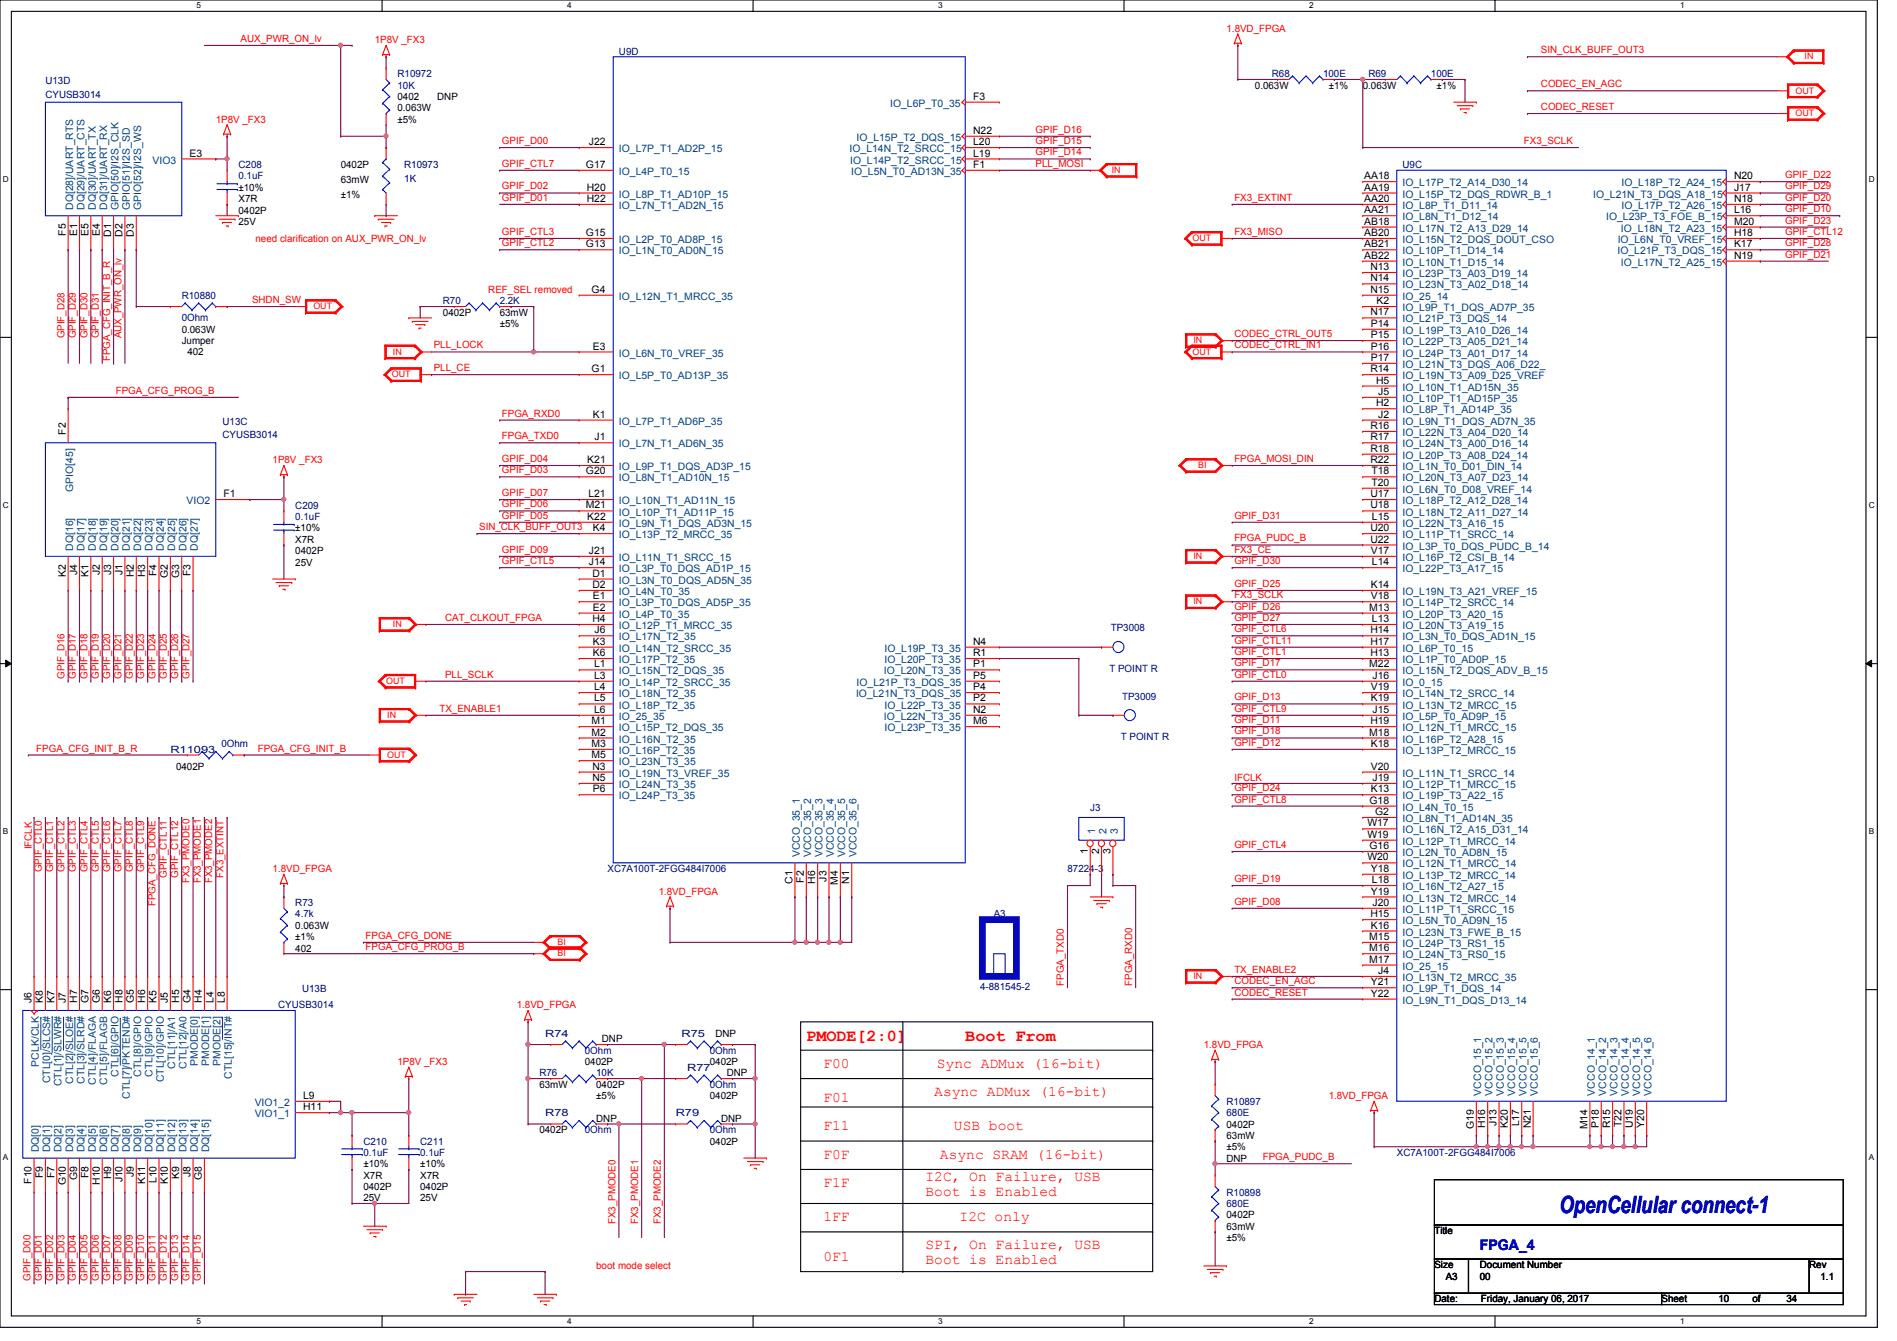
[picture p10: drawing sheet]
<svg xmlns="http://www.w3.org/2000/svg" width="297mm" height="210mm" viewBox="0 0 297 210" stroke-linecap="round" stroke-linejoin="round" font-family="sans-serif">
<defs><g id="words">
<text font-size="3.7" fill="#00f" x="244.1" y="190">OpenCellular connect-1</text>
<g font-size="2.6" fill="#f00">
<text x="126.2" y="163.1">PMODE[2:0]</text>
<text x="151.1" y="163.1">Boot From</text>
</g>
<g font-size="2.3" fill="#f00">
<text x="128.9" y="167.2">F00</text>
<text x="146.7" y="167.2">Sync ADMux (16-bit)</text>
<text x="128.9" y="172.6">F01</text>
<text x="146.3" y="171.7">Async ADMux (16-bit)</text>
<text x="128.9" y="177">F11</text>
<text x="149.4" y="177">USB boot</text>
<text x="128.9" y="181.4">F0F</text>
<text x="128.9" y="185.9">F1F</text>
<text x="144.9" y="185">I2C, On Failure, USB</text>
<text x="147.2" y="181.4">Async SRAM (16-bit)</text>
<text x="128.9" y="191.2">1FF</text>
<text x="144.9" y="187.3">Boot is Enabled</text>
<text x="150.2" y="191.2">I2C only</text>
<text x="128.9" y="197.4">0F1</text>
<text x="144.9" y="195.7">SPI, On Failure, USB</text>
<text x="144.9" y="198">Boot is Enabled</text>
</g>
<text font-size="2.3" fill="#00f" x="231.7" y="195.7">FPGA_4</text>
<g font-size="1.6" fill="#f00">
<text x="192" y="5">1.8VD_FPGA</text>
<text x="37.7" y="6.6">AUX_PWR_ON_lv</text>
<text x="58.7" y="6.8">1P8V _FX3</text>
<text x="241.3" y="8.3">SIN_CLK_BUFF_OUT3</text>
<text x="241.3" y="13.7">CODEC_EN_AGC</text>
<text x="241.3" y="17.2">CODEC_RESET</text>
<text x="33.8" y="19.2">1P8V _FX3</text>
<text x="78.6" y="22.6">GPIF_D00</text>
<text x="162.1" y="22.6">GPIF_D15</text>
<text x="162.1" y="20.8">GPIF_D16</text>
<text x="238.6" y="22.6">FX3_SCLK</text>
<text x="78.6" y="29.7">GPIF_D02</text>
<text x="78.6" y="26.1">GPIF_CTL7</text>
<text x="162.1" y="26.1">PLL_MOSI</text>
<text x="162.1" y="24.3">GPIF_D14</text>
<text x="279.5" y="27.9">GPIF_D22</text>
<text x="279.5" y="29.7">GPIF_D29</text>
<text x="78.6" y="31.5">GPIF_D01</text>
<text x="193.3" y="31.5">FX3_EXTINT</text>
<text x="279.5" y="31.5">GPIF_D20</text>
<text x="279.5" y="35">GPIF_D23</text>
<text x="279.5" y="33.2">GPIF_D10</text>
<text x="40" y="37.9">need clarification on AUX_PWR_ON_lv</text>
<text x="78.6" y="38.6">GPIF_CTL2</text>
<text x="78.6" y="36.8">GPIF_CTL3</text>
<text x="193.3" y="36.8">FX3_MISO</text>
<text x="279.5" y="36.8">GPIF_CTL12</text>
<text x="279.5" y="38.6">GPIF_D28</text>
<text x="279.5" y="40.3">GPIF_D21</text>
<text x="39.5" y="47.5">SHDN_SW</text>
<text x="76.5" y="45.9">REF_SEL removed</text>
<text x="10.1" y="53" transform="rotate(-90 10.1 53)">GPIF_D28</text>
<text x="11.9" y="53" transform="rotate(-90 11.9 53)">GPIF_D29</text>
<text x="13.7" y="53" transform="rotate(-90 13.7 53)">GPIF_D30</text>
<text x="15.5" y="53" transform="rotate(-90 15.5 53)">GPIF_D31</text>
<text x="19" y="53" transform="rotate(-90 19 53)">AUX_PWR_ON_lv</text>
<text x="193.3" y="52.8">CODEC_CTRL_OUT5</text>
<text x="17.2" y="56.6" transform="rotate(-90 17.2 56.6)">FPGA_CFG_INIT_B_R</text>
<text x="67.9" y="58.1">PLL_CE</text>
<text x="67.9" y="54.6">PLL_LOCK</text>
<text x="193.3" y="54.6">CODEC_CTRL_IN1</text>
<text x="18.1" y="61.7">FPGA_CFG_PROG_B</text>
<text x="78.6" y="65.2">FPGA_RXD0</text>
<text x="78.6" y="68.8">FPGA_TXD0</text>
<text x="42.7" y="72.6">1P8V _FX3</text>
<text x="78.6" y="77.7">GPIF_D07</text>
<text x="78.6" y="74.1">GPIF_D03</text>
<text x="78.6" y="72.3">GPIF_D04</text>
<text x="193.3" y="72.3">FPGA_MOSI_DIN</text>
<text x="75" y="83">SIN_CLK_BUFF_OUT3</text>
<text x="78.6" y="81.2">GPIF_D05</text>
<text x="78.6" y="79.5">GPIF_D06</text>
<text x="193.3" y="81.2">GPIF_D31</text>
<text x="78.6" y="88.3">GPIF_CTL5</text>
<text x="78.6" y="86.6">GPIF_D09</text>
<text x="193.3" y="88.3">GPIF_D30</text>
<text x="193.3" y="86.6">FX3_CE</text>
<text x="193.3" y="84.8">FPGA_PUDC_B</text>
<text x="193.3" y="95.5">GPIF_D26</text>
<text x="193.3" y="91.9">GPIF_D25</text>
<text x="193.3" y="93.7">FX3_SCLK</text>
<text x="69.7" y="97.2">CAT_CLKOUT_FPGA</text>
<text x="193.3" y="100.8">GPIF_CTL11</text>
<text x="193.3" y="99">GPIF_CTL6</text>
<text x="193.3" y="97.2">GPIF_D27</text>
<text x="10.1" y="106.3" transform="rotate(-90 10.1 106.3)">GPIF_D16</text>
<text x="11.9" y="106.3" transform="rotate(-90 11.9 106.3)">GPIF_D17</text>
<text x="13.7" y="106.3" transform="rotate(-90 13.7 106.3)">GPIF_D18</text>
<text x="15.5" y="106.3" transform="rotate(-90 15.5 106.3)">GPIF_D19</text>
<text x="17.2" y="106.3" transform="rotate(-90 17.2 106.3)">GPIF_D20</text>
<text x="19" y="106.3" transform="rotate(-90 19 106.3)">GPIF_D21</text>
<text x="20.8" y="106.3" transform="rotate(-90 20.8 106.3)">GPIF_D22</text>
<text x="22.6" y="106.3" transform="rotate(-90 22.6 106.3)">GPIF_D23</text>
<text x="24.3" y="106.3" transform="rotate(-90 24.3 106.3)">GPIF_D24</text>
<text x="26.1" y="106.3" transform="rotate(-90 26.1 106.3)">GPIF_D25</text>
<text x="27.9" y="106.3" transform="rotate(-90 27.9 106.3)">GPIF_D26</text>
<text x="29.7" y="106.3" transform="rotate(-90 29.7 106.3)">GPIF_D27</text>
<text x="69.7" y="106.1">PLL_SCLK</text>
<text x="193.3" y="106.1">GPIF_CTL0</text>
<text x="193.3" y="104.4">GPIF_D17</text>
<text x="193.3" y="102.6">GPIF_CTL1</text>
<text x="68.8" y="111.5">TX_ENABLE1</text>
<text x="193.3" y="113.2">GPIF_D11</text>
<text x="193.3" y="111.5">GPIF_CTL9</text>
<text x="193.3" y="109.7">GPIF_D13</text>
<text x="5.7" y="117.7">FPGA_CFG_INIT_B_R</text>
<text x="40.3" y="117.7">FPGA_CFG_INIT_B</text>
<text x="193.3" y="116.8">GPIF_D12</text>
<text x="193.3" y="115">GPIF_D18</text>
<text x="193.3" y="125.7">GPIF_CTL8</text>
<text x="193.3" y="123.9">GPIF_D24</text>
<text x="193.3" y="122.3">IFCLK</text>
<text x="5" y="133" transform="rotate(-90 5 133)">IFCLK</text>
<text x="6.6" y="136.6" transform="rotate(-90 6.6 136.6)">GPIF_CTL0</text>
<text x="8.3" y="136.6" transform="rotate(-90 8.3 136.6)">GPIF_CTL1</text>
<text x="10.1" y="136.6" transform="rotate(-90 10.1 136.6)">GPIF_CTL2</text>
<text x="11.9" y="136.6" transform="rotate(-90 11.9 136.6)">GPIF_CTL3</text>
<text x="13.7" y="136.6" transform="rotate(-90 13.7 136.6)">GPIF_CTL4</text>
<text x="15.5" y="136.6" transform="rotate(-90 15.5 136.6)">GPIF_CTL5</text>
<text x="17.2" y="136.6" transform="rotate(-90 17.2 136.6)">GPIF_CTL6</text>
<text x="19" y="136.6" transform="rotate(-90 19 136.6)">GPIF_CTL7</text>
<text x="20.8" y="136.6" transform="rotate(-90 20.8 136.6)">GPIF_CTL8</text>
<text x="22.6" y="136.6" transform="rotate(-90 22.6 136.6)">GPIF_CTL9</text>
<text x="26.1" y="137.5" transform="rotate(-90 26.1 137.5)">GPIF_CTL11</text>
<text x="27.9" y="137.5" transform="rotate(-90 27.9 137.5)">GPIF_CTL12</text>
<text x="35" y="137.5" transform="rotate(-90 35 137.5)">FX3_EXTINT</text>
<text x="42.7" y="136.6">1.8VD_FPGA</text>
<text x="193.3" y="132.8">GPIF_CTL4</text>
<text x="24.3" y="141.9" transform="rotate(-90 24.3 141.9)">FPGA_CFG_DONE</text>
<text x="29.7" y="138.3" transform="rotate(-90 29.7 138.3)">FX3_PMODE0</text>
<text x="31.5" y="138.3" transform="rotate(-90 31.5 138.3)">FX3_PMODE1</text>
<text x="33.2" y="138.3" transform="rotate(-90 33.2 138.3)">FX3_PMODE2</text>
<text x="103.1" y="140.1">1.8VD_FPGA</text>
<text x="193.3" y="141.7">GPIF_D08</text>
<text x="193.3" y="138.1">GPIF_D19</text>
<text x="57.2" y="147">FPGA_CFG_DONE</text>
<text x="57.2" y="148.8">FPGA_CFG_PROG_B</text>
<text x="166.6" y="154.3" transform="rotate(-90 166.6 154.3)">FPGA_TXD0</text>
<text x="177.2" y="154.3" transform="rotate(-90 177.2 154.3)">FPGA_RXD0</text>
<text x="193.3" y="152.4">TX_ENABLE2</text>
<text x="193.3" y="154.1">CODEC_EN_AGC</text>
<text x="193.3" y="155.9">CODEC_RESET</text>
<text x="80.9" y="157.9">1.8VD_FPGA</text>
<text x="62.2" y="166.8">1P8V _FX3</text>
<text x="188.5" y="164.1">1.8VD_FPGA</text>
<text x="208" y="172.1">1.8VD_FPGA</text>
<text x="197.7" y="181.7">FPGA_PUDC_B</text>
<text x="96.4" y="191.7" transform="rotate(-90 96.4 191.7)">FX3_PMODE0</text>
<text x="99.9" y="191.7" transform="rotate(-90 99.9 191.7)">FX3_PMODE1</text>
<text x="103.5" y="191.7" transform="rotate(-90 103.5 191.7)">FX3_PMODE2</text>
<text x="4.8" y="200.6" transform="rotate(-90 4.8 200.6)">GPIF_D00</text>
<text x="6.6" y="200.6" transform="rotate(-90 6.6 200.6)">GPIF_D01</text>
<text x="8.3" y="200.6" transform="rotate(-90 8.3 200.6)">GPIF_D02</text>
<text x="10.1" y="200.6" transform="rotate(-90 10.1 200.6)">GPIF_D03</text>
<text x="11.9" y="200.6" transform="rotate(-90 11.9 200.6)">GPIF_D04</text>
<text x="13.7" y="200.6" transform="rotate(-90 13.7 200.6)">GPIF_D05</text>
<text x="15.5" y="200.6" transform="rotate(-90 15.5 200.6)">GPIF_D06</text>
<text x="17.2" y="200.6" transform="rotate(-90 17.2 200.6)">GPIF_D07</text>
<text x="19" y="200.6" transform="rotate(-90 19 200.6)">GPIF_D08</text>
<text x="20.8" y="200.6" transform="rotate(-90 20.8 200.6)">GPIF_D09</text>
<text x="22.6" y="200.6" transform="rotate(-90 22.6 200.6)">GPIF_D10</text>
<text x="24.3" y="200.6" transform="rotate(-90 24.3 200.6)">GPIF_D11</text>
<text x="26.1" y="200.6" transform="rotate(-90 26.1 200.6)">GPIF_D12</text>
<text x="27.9" y="200.6" transform="rotate(-90 27.9 200.6)">GPIF_D13</text>
<text x="29.7" y="200.6" transform="rotate(-90 29.7 200.6)">GPIF_D14</text>
<text x="31.5" y="200.6" transform="rotate(-90 31.5 200.6)">GPIF_D15</text>
<text x="93.3" y="198.8">boot mode select</text>
</g>
<g font-size="1.6" fill="#000080">
<text x="96.9" y="8.6">U9D</text>
<text x="7.1" y="15.3">CYUSB3014</text>
<text x="7.1" y="13.2">U13D</text>
<text x="62.2" y="12.1">R10972</text>
<text x="62.2" y="13.9">10K</text>
<text x="199.1" y="12.1">R68</text>
<text x="207.1" y="12.1">100E</text>
<text x="214.2" y="12.1">R69</text>
<text x="224" y="12.1">100E</text>
<text x="37.3" y="26.3">C208</text>
<text x="37.3" y="28.1">0.1uF</text>
<text x="63.3" y="26.3">R10973</text>
<text x="63.3" y="28.4">1K</text>
<text x="219.6" y="26.3">U9C</text>
<text x="28.4" y="46.8">R10880</text>
<text x="69.3" y="47.7">R70</text>
<text x="78.2" y="47.7">2.2K</text>
<text x="28.4" y="50.3">0Ohm</text>
<text x="34.8" y="68.7">CYUSB3014</text>
<text x="34.8" y="66.5">U13C</text>
<text x="46.2" y="79.7">C209</text>
<text x="46.2" y="81.4">0.1uF</text>
<text x="173.9" y="98.9">TP3008</text>
<text x="173.7" y="105.3">T POINT R</text>
<text x="175.7" y="109.6">TP3009</text>
<text x="26.7" y="117.9">R11093</text>
<text x="34.7" y="117">0Ohm</text>
<text x="175.5" y="116">T POINT R</text>
<text x="170.7" y="127">J3</text>
<text x="95.1" y="136.6">XC7A100T-2FGG484I7006</text>
<text x="167.1" y="136.6">87224-3</text>
<text x="46.2" y="141.9">R73</text>
<text x="46.2" y="143.7">4.7k</text>
<text x="155.6" y="143.7">A3</text>
<text x="47.3" y="155.4">U13B</text>
<text x="153.5" y="155.1">4-881545-2</text>
<text x="43.6" y="157.9">CYUSB3014</text>
<text x="85.3" y="162.3">R74</text>
<text x="91.6" y="165">0Ohm</text>
<text x="106.7" y="162.3">R75</text>
<text x="107.6" y="167.7">R77</text>
<text x="111.1" y="165">0Ohm</text>
<text x="84.5" y="168.6">R76</text>
<text x="93.3" y="168.6">10K</text>
<text x="111.1" y="170.3">0Ohm</text>
<text x="192" y="173">R10897</text>
<text x="56.9" y="179.2">C210</text>
<text x="65.8" y="179.2">C211</text>
<text x="85.3" y="174.8">R78</text>
<text x="91.6" y="177.5">0Ohm</text>
<text x="105.8" y="174.8">R79</text>
<text x="111.1" y="177.5">0Ohm</text>
<text x="192" y="174.8">680E</text>
<text x="56.9" y="181">0.1uF</text>
<text x="65.8" y="181">0.1uF</text>
<text x="218.7" y="181">XC7A100T-2FGG484I7006</text>
<text x="192" y="187.2">R10898</text>
<text x="192" y="189">680E</text>
</g>
<g font-size="1.6">
<text x="62.2" y="15.7">0402</text>
<text x="62.2" y="17.4">0.063W</text>
<text x="68.5" y="15.7">DNP</text>
<text x="152.4" y="15.6">F3</text>
<text x="196.5" y="13.9">0.063W</text>
<text x="208" y="13.9">±1%</text>
<text x="213.4" y="13.9">0.063W</text>
<text x="224.9" y="13.9">±1%</text>
<text x="62.2" y="19.2">±5%</text>
<text x="92.2" y="22.7">J22</text>
<text x="152.4" y="21">N22</text>
<text x="152.4" y="22.7">L20</text>
<text x="29.7" y="24.5">E3</text>
<text x="37.3" y="29.9">±10%</text>
<text x="53.3" y="26.3">0402P</text>
<text x="53.3" y="28.7">63mW</text>
<text x="91.7" y="26.3">G17</text>
<text x="91.9" y="29.8">H20</text>
<text x="152.4" y="24.5">L19</text>
<text x="152.4" y="26.3">F1</text>
<text x="213.6" y="28.1">AA18</text>
<text x="213.6" y="29.8">AA19</text>
<text x="271.5" y="28.1">N20</text>
<text x="271.5" y="29.8">J17</text>
<text x="37.3" y="33.4">0402P</text>
<text x="37.3" y="35.2">25V</text>
<text x="37.3" y="31.7">X7R</text>
<text x="53.3" y="30.9">±1%</text>
<text x="91.9" y="31.6">H22</text>
<text x="213.6" y="31.6">AA20</text>
<text x="213.6" y="33.4">AA21</text>
<text x="213.6" y="35.2">AB18</text>
<text x="271.5" y="31.6">N18</text>
<text x="271.5" y="33.4">L16</text>
<text x="271.5" y="35.2">M20</text>
<text x="10.3" y="36.9" transform="rotate(-90 10.3 36.9)">F5</text>
<text x="12.1" y="37" transform="rotate(-90 12.1 37)">E1</text>
<text x="13.8" y="37" transform="rotate(-90 13.8 37)">E5</text>
<text x="15.6" y="37" transform="rotate(-90 15.6 37)">E4</text>
<text x="17.4" y="37.1" transform="rotate(-90 17.4 37.1)">D1</text>
<text x="19.2" y="37.1" transform="rotate(-90 19.2 37.1)">D2</text>
<text x="21" y="37.1" transform="rotate(-90 21 37.1)">D3</text>
<text x="91.7" y="37">G15</text>
<text x="91.7" y="38.7">G13</text>
<text x="213.6" y="37">AB20</text>
<text x="213.6" y="38.7">AB21</text>
<text x="213.6" y="40.5">AB22</text>
<text x="271.5" y="37">H18</text>
<text x="271.5" y="38.7">K17</text>
<text x="271.5" y="40.5">N19</text>
<text x="92.6" y="45.8">G4</text>
<text x="214.5" y="42.3">N13</text>
<text x="214.5" y="44.1">N14</text>
<text x="214.5" y="45.8">N15</text>
<text x="215.5" y="47.6">K2</text>
<text x="28.4" y="52.1">0.063W</text>
<text x="28.4" y="53.9">Jumper</text>
<text x="69.3" y="49.4">0402P</text>
<text x="78.2" y="49.4">63mW</text>
<text x="78.2" y="51.2">±5%</text>
<text x="214.5" y="49.4">N17</text>
<text x="214.6" y="51.2">P14</text>
<text x="214.6" y="53">P15</text>
<text x="29.3" y="55.7">402</text>
<text x="92.6" y="58.3">G1</text>
<text x="92.8" y="54.7">E3</text>
<text x="214.5" y="58.3">R14</text>
<text x="214.6" y="54.7">P16</text>
<text x="214.6" y="56.5">P17</text>
<text x="92.8" y="65.4">K1</text>
<text x="215.4" y="60.1">H5</text>
<text x="215.4" y="63.6">H2</text>
<text x="215.8" y="61.8">J5</text>
<text x="215.8" y="65.4">J2</text>
<text x="10.3" y="68.1" transform="rotate(-90 10.3 68.1)">F2</text>
<text x="93.1" y="69">J1</text>
<text x="214.5" y="67.2">R16</text>
<text x="214.5" y="69">R17</text>
<text x="214.5" y="70.7">R18</text>
<text x="35" y="77.9">F1</text>
<text x="91.7" y="74.3">G20</text>
<text x="91.9" y="72.5">K21</text>
<text x="92.1" y="77.9">L21</text>
<text x="214.5" y="72.5">R22</text>
<text x="214.5" y="77.9">U17</text>
<text x="214.7" y="74.3">T18</text>
<text x="214.7" y="76.1">T20</text>
<text x="46.2" y="83.2">±10%</text>
<text x="91.7" y="79.6">M21</text>
<text x="91.9" y="81.4">K22</text>
<text x="92.8" y="83.2">K4</text>
<text x="214.5" y="79.6">U18</text>
<text x="214.5" y="83.2">U20</text>
<text x="214.8" y="81.4">L15</text>
<text x="46.2" y="86.8">0402P</text>
<text x="46.2" y="88.6">25V</text>
<text x="46.2" y="85">X7R</text>
<text x="92.2" y="86.7">J21</text>
<text x="92.2" y="88.5">J14</text>
<text x="214.5" y="85">U22</text>
<text x="214.6" y="86.7">V17</text>
<text x="214.8" y="88.5">L14</text>
<text x="10.3" y="90.3" transform="rotate(-90 10.3 90.3)">K2</text>
<text x="12.1" y="90" transform="rotate(-90 12.1 90)">J4</text>
<text x="13.8" y="90.3" transform="rotate(-90 13.8 90.3)">K1</text>
<text x="15.6" y="90" transform="rotate(-90 15.6 90)">J2</text>
<text x="17.4" y="90" transform="rotate(-90 17.4 90)">J3</text>
<text x="19.2" y="90" transform="rotate(-90 19.2 90)">J1</text>
<text x="21" y="90.4" transform="rotate(-90 21 90.4)">H2</text>
<text x="22.7" y="90.4" transform="rotate(-90 22.7 90.4)">H3</text>
<text x="24.5" y="90.3" transform="rotate(-90 24.5 90.3)">F4</text>
<text x="26.3" y="90.5" transform="rotate(-90 26.3 90.5)">G2</text>
<text x="28.1" y="90.5" transform="rotate(-90 28.1 90.5)">G3</text>
<text x="29.8" y="90.3" transform="rotate(-90 29.8 90.3)">F3</text>
<text x="92.8" y="90.3">D1</text>
<text x="92.8" y="92.1">D2</text>
<text x="92.8" y="93.9">E1</text>
<text x="92.8" y="95.6">E2</text>
<text x="214.4" y="95.6">M13</text>
<text x="214.6" y="92.1">K14</text>
<text x="214.6" y="93.9">V18</text>
<text x="92.8" y="97.4">H4</text>
<text x="92.8" y="101">K3</text>
<text x="93.1" y="99.2">J6</text>
<text x="152.4" y="101">N4</text>
<text x="214.5" y="99.2">H14</text>
<text x="214.5" y="101">H17</text>
<text x="214.8" y="97.4">L13</text>
<text x="92.8" y="102.7">K6</text>
<text x="93" y="104.5">L1</text>
<text x="93" y="106.3">L3</text>
<text x="152.4" y="102.7">R1</text>
<text x="152.4" y="104.5">P1</text>
<text x="152.4" y="106.3">P5</text>
<text x="214.4" y="104.5">M22</text>
<text x="214.5" y="102.7">H13</text>
<text x="214.9" y="106.3">J16</text>
<text x="92.6" y="113.4">M1</text>
<text x="93" y="108.1">L4</text>
<text x="93" y="109.9">L5</text>
<text x="93" y="111.6">L6</text>
<text x="152.4" y="108.1">P4</text>
<text x="152.4" y="109.9">P2</text>
<text x="152.4" y="111.6">N2</text>
<text x="152.4" y="113.4">M6</text>
<text x="214.5" y="113.4">H19</text>
<text x="214.6" y="108.1">V19</text>
<text x="214.6" y="109.9">K19</text>
<text x="214.9" y="111.6">J15</text>
<text x="92.6" y="115.2">M2</text>
<text x="92.6" y="117">M3</text>
<text x="92.6" y="118.7">M5</text>
<text x="214.4" y="115.2">M18</text>
<text x="214.6" y="117">K18</text>
<text x="27.6" y="120.6">0402P</text>
<text x="92.8" y="120.5">N3</text>
<text x="92.8" y="122.3">N5</text>
<text x="92.8" y="124.1">P6</text>
<text x="214.4" y="125.9">G18</text>
<text x="214.6" y="120.5">V20</text>
<text x="214.6" y="124.1">K13</text>
<text x="214.9" y="122.3">J19</text>
<text x="214.1" y="129.4">W17</text>
<text x="214.1" y="131.2">W19</text>
<text x="215.3" y="127.6">G2</text>
<text x="170.3" y="133.7" transform="rotate(-90 170.3 133.7)">1</text>
<text x="172.1" y="133.7" transform="rotate(-90 172.1 133.7)">2</text>
<text x="173.9" y="133.7" transform="rotate(-90 173.9 133.7)">3</text>
<text x="214.1" y="134.7">W20</text>
<text x="214.4" y="133">G16</text>
<text x="214.6" y="136.5">Y18</text>
<text x="124.1" y="138.4" transform="rotate(-90 124.1 138.4)">C1</text>
<text x="125.9" y="138.3" transform="rotate(-90 125.9 138.3)">F2</text>
<text x="127.6" y="138.4" transform="rotate(-90 127.6 138.4)">H6</text>
<text x="129.4" y="138" transform="rotate(-90 129.4 138)">J3</text>
<text x="131.2" y="138.6" transform="rotate(-90 131.2 138.6)">M4</text>
<text x="133" y="138.4" transform="rotate(-90 133 138.4)">N1</text>
<text x="214.5" y="143.6">H15</text>
<text x="214.6" y="140.1">Y19</text>
<text x="214.8" y="138.3">L18</text>
<text x="214.9" y="141.9">J20</text>
<text x="46.2" y="145.5">0.063W</text>
<text x="46.2" y="147.2">±1%</text>
<text x="46.2" y="149">402</text>
<text x="214.4" y="147.2">M15</text>
<text x="214.4" y="149">M16</text>
<text x="214.6" y="145.4">K16</text>
<text x="214.4" y="150.7">M17</text>
<text x="214.6" y="154.3">Y21</text>
<text x="215.8" y="152.5">J4</text>
<text x="5" y="157" transform="rotate(-90 5 157)">J6</text>
<text x="6.7" y="157" transform="rotate(-90 6.7 157)">K8</text>
<text x="8.5" y="157" transform="rotate(-90 8.5 157)">K7</text>
<text x="10.3" y="157" transform="rotate(-90 10.3 157)">J7</text>
<text x="12.1" y="157" transform="rotate(-90 12.1 157)">H7</text>
<text x="13.8" y="157" transform="rotate(-90 13.8 157)">G7</text>
<text x="15.6" y="157" transform="rotate(-90 15.6 157)">G6</text>
<text x="17.4" y="157" transform="rotate(-90 17.4 157)">K6</text>
<text x="19.2" y="157" transform="rotate(-90 19.2 157)">H8</text>
<text x="21" y="157" transform="rotate(-90 21 157)">G5</text>
<text x="22.7" y="157" transform="rotate(-90 22.7 157)">H6</text>
<text x="24.5" y="157" transform="rotate(-90 24.5 157)">K5</text>
<text x="26.3" y="157" transform="rotate(-90 26.3 157)">J5</text>
<text x="28.1" y="157" transform="rotate(-90 28.1 157)">H5</text>
<text x="29.8" y="157" transform="rotate(-90 29.8 157)">G4</text>
<text x="31.6" y="157" transform="rotate(-90 31.6 157)">H4</text>
<text x="33.4" y="157" transform="rotate(-90 33.4 157)">L4</text>
<text x="35.2" y="157" transform="rotate(-90 35.2 157)">L8</text>
<text x="214.6" y="156.1">Y22</text>
<text x="91.6" y="166.8">0402P</text>
<text x="94.2" y="163.2">DNP</text>
<text x="111.1" y="166.8">0402P</text>
<text x="112" y="162.3">DNP</text>
<text x="47.5" y="173.9">H11</text>
<text x="47.5" y="172.1">L9</text>
<text x="84.5" y="170.3">63mW</text>
<text x="93.3" y="170.3">0402P</text>
<text x="93.3" y="172.1">±5%</text>
<text x="111.1" y="172.1">0402P</text>
<text x="113.8" y="168.6">DNP</text>
<text x="84.5" y="177.5">0402P</text>
<text x="93.3" y="175.7">DNP</text>
<text x="111.1" y="179.2">0402P</text>
<text x="112.9" y="175.7">DNP</text>
<text x="192" y="176.6">0402P</text>
<text x="192" y="178.4">63mW</text>
<text x="230.8" y="176.7" transform="rotate(-90 230.8 176.7)">G19</text>
<text x="232.5" y="176.7" transform="rotate(-90 232.5 176.7)">H16</text>
<text x="234.3" y="176.3" transform="rotate(-90 234.3 176.3)">J13</text>
<text x="236.1" y="176.6" transform="rotate(-90 236.1 176.6)">K20</text>
<text x="237.9" y="176.4" transform="rotate(-90 237.9 176.4)">L17</text>
<text x="239.6" y="176.7" transform="rotate(-90 239.6 176.7)">N21</text>
<text x="248.5" y="176.8" transform="rotate(-90 248.5 176.8)">M14</text>
<text x="250.3" y="176.6" transform="rotate(-90 250.3 176.6)">P18</text>
<text x="252.1" y="176.7" transform="rotate(-90 252.1 176.7)">R15</text>
<text x="253.9" y="176.5" transform="rotate(-90 253.9 176.5)">T22</text>
<text x="255.7" y="176.7" transform="rotate(-90 255.7 176.7)">U19</text>
<text x="257.4" y="176.6" transform="rotate(-90 257.4 176.6)">Y20</text>
<text x="5" y="185.4" transform="rotate(-90 5 185.4)">F10</text>
<text x="6.7" y="184.5" transform="rotate(-90 6.7 184.5)">F9</text>
<text x="8.5" y="184.5" transform="rotate(-90 8.5 184.5)">F7</text>
<text x="10.3" y="185.6" transform="rotate(-90 10.3 185.6)">G10</text>
<text x="12.1" y="184.7" transform="rotate(-90 12.1 184.7)">G9</text>
<text x="13.8" y="184.5" transform="rotate(-90 13.8 184.5)">F8</text>
<text x="15.6" y="185.5" transform="rotate(-90 15.6 185.5)">H10</text>
<text x="17.4" y="184.7" transform="rotate(-90 17.4 184.7)">H9</text>
<text x="19.2" y="185.2" transform="rotate(-90 19.2 185.2)">J10</text>
<text x="21" y="184.3" transform="rotate(-90 21 184.3)">J9</text>
<text x="22.7" y="185.5" transform="rotate(-90 22.7 185.5)">K11</text>
<text x="24.5" y="185.3" transform="rotate(-90 24.5 185.3)">L10</text>
<text x="26.3" y="185.5" transform="rotate(-90 26.3 185.5)">K10</text>
<text x="28.1" y="184.6" transform="rotate(-90 28.1 184.6)">K9</text>
<text x="29.8" y="184.3" transform="rotate(-90 29.8 184.3)">J8</text>
<text x="31.6" y="184.7" transform="rotate(-90 31.6 184.7)">G8</text>
<text x="56.9" y="182.8">±10%</text>
<text x="56.9" y="184.6">X7R</text>
<text x="65.8" y="182.8">±10%</text>
<text x="65.8" y="184.6">X7R</text>
<text x="192" y="180.1">±5%</text>
<text x="192" y="181.9">DNP</text>
<text x="56.9" y="186.4">0402P</text>
<text x="56.9" y="188.1">25V</text>
<text x="65.8" y="186.4">0402P</text>
<text x="65.8" y="188.1">25V</text>
<text x="192" y="190.8">0402P</text>
<text x="192" y="192.6">63mW</text>
<text x="192" y="194.4">±5%</text>
<text x="224.6" y="193.3">Title</text>
<text x="224.6" y="198.6">Size</text>
<text x="224.6" y="204">Date:</text>
<text x="226.4" y="200.4">A3</text>
<text x="231.7" y="198.6">Document Number</text>
<text x="231.7" y="200.4">00</text>
<text x="231.9" y="204">Friday, January 06, 2017</text>
<text x="260.1" y="204">Sheet</text>
<text x="269" y="204">10</text>
<text x="274.4" y="204">of</text>
<text x="279.7" y="204">34</text>
<text x="283.3" y="198.6">Rev</text>
<text x="285" y="200.4">1.1</text>
</g>
<g font-size="1.6" fill="#004080">
<text x="139.4" y="16.7">IO_L6P_T0_35</text>
<text x="96.9" y="23.8">IO_L7P_T1_AD2P_15</text>
<text x="133" y="23.8">IO_L14N_T2_SRCC_15</text>
<text x="134.1" y="22.1">IO_L15P_T2_DQS_15</text>
<text x="23.9" y="25.6">VIO3</text>
<text x="96.9" y="27.4">IO_L4P_T0_15</text>
<text x="133.1" y="25.6">IO_L14P_T2_SRCC_15</text>
<text x="133.3" y="27.4">IO_L5N_T0_AD13N_35</text>
<text x="219.6" y="29.2">IO_L17P_T2_A14_D30_14</text>
<text x="253.9" y="29.2">IO_L18P_T2_A24_15</text>
<text x="11.4" y="32.9" transform="rotate(-90 11.4 32.9)">DQ[28]/UART_RTS</text>
<text x="13.2" y="32.9" transform="rotate(-90 13.2 32.9)">DQ[29]/UART_CTS</text>
<text x="15" y="32.9" transform="rotate(-90 15 32.9)">DQ[30]/UART_TX</text>
<text x="16.8" y="32.9" transform="rotate(-90 16.8 32.9)">DQ[31]/UART_RX</text>
<text x="18.5" y="32.9" transform="rotate(-90 18.5 32.9)">GPIO[50]/I2S_CLK</text>
<text x="20.3" y="32.9" transform="rotate(-90 20.3 32.9)">GPIO[51]/I2S_SD</text>
<text x="22.1" y="32.9" transform="rotate(-90 22.1 32.9)">GPIO[52]/I2S_WS</text>
<text x="96.9" y="30.9">IO_L8P_T1_AD10P_15</text>
<text x="96.9" y="32.7">IO_L7N_T1_AD2N_15</text>
<text x="219.6" y="30.9">IO_L15P_T2_DQS_RDWR_B_1</text>
<text x="219.6" y="32.7">IO_L8P_T1_D11_14</text>
<text x="219.6" y="34.5">IO_L8N_T1_D12_14</text>
<text x="249.4" y="30.9">IO_L21N_T3_DQS_A18_15</text>
<text x="251.5" y="34.5">IO_L23P_T3_FOE_B_15</text>
<text x="253.9" y="32.7">IO_L17P_T2_A26_15</text>
<text x="96.9" y="38.1">IO_L2P_T0_AD8P_15</text>
<text x="96.9" y="39.8">IO_L1N_T0_AD0N_15</text>
<text x="219.6" y="36.3">IO_L17N_T2_A13_D29_14</text>
<text x="219.6" y="38.1">IO_L15N_T2_DQS_DOUT_CSO</text>
<text x="219.6" y="39.8">IO_L10P_T1_D14_14</text>
<text x="219.6" y="41.6">IO_L10N_T1_D15_14</text>
<text x="253.2" y="39.8">IO_L21P_T3_DQS_15</text>
<text x="253.3" y="38.1">IO_L6N_T0_VREF_15</text>
<text x="253.8" y="36.3">IO_L18N_T2_A23_15</text>
<text x="253.8" y="41.6">IO_L17N_T2_A25_15</text>
<text x="96.9" y="46.9">IO_L12N_T1_MRCC_35</text>
<text x="219.6" y="43.4">IO_L23P_T3_A03_D19_14</text>
<text x="219.6" y="45.2">IO_L23N_T3_A02_D18_14</text>
<text x="219.6" y="46.9">IO_25_14</text>
<text x="219.6" y="48.7">IO_L9P_T1_DQS_AD7P_35</text>
<text x="219.6" y="50.5">IO_L21P_T3_DQS_14</text>
<text x="219.6" y="52.3">IO_L19P_T3_A10_D26_14</text>
<text x="96.9" y="55.8">IO_L6N_T0_VREF_35</text>
<text x="96.9" y="59.4">IO_L5P_T0_AD13P_35</text>
<text x="219.6" y="54.1">IO_L22P_T3_A05_D21_14</text>
<text x="219.6" y="55.8">IO_L24P_T3_A01_D17_14</text>
<text x="219.6" y="57.6">IO_L21N_T3_DQS_A06_D22_</text>
<text x="219.6" y="59.4">IO_L19N_T3_A09_D25_VREF</text>
<text x="219.6" y="61.2">IO_L10N_T1_AD15N_35</text>
<text x="219.6" y="62.9">IO_L10P_T1_AD15P_35</text>
<text x="219.6" y="64.7">IO_L8P_T1_AD14P_35</text>
<text x="96.9" y="66.5">IO_L7P_T1_AD6P_35</text>
<text x="96.9" y="70.1">IO_L7N_T1_AD6N_35</text>
<text x="219.6" y="66.5">IO_L9N_T1_DQS_AD7N_35</text>
<text x="219.6" y="68.3">IO_L22N_T3_A04_D20_14</text>
<text x="219.6" y="70.1">IO_L24N_T3_A00_D16_14</text>
<text x="219.6" y="71.8">IO_L20P_T3_A08_D24_14</text>
<text x="11.4" y="77" transform="rotate(-90 11.4 77)">GPIO[45]</text>
<text x="96.9" y="73.6">IO_L9P_T1_DQS_AD3P_15</text>
<text x="96.9" y="75.4">IO_L8N_T1_AD10N_15</text>
<text x="219.6" y="73.6">IO_L1N_T0_D01_DIN_14</text>
<text x="219.6" y="75.4">IO_L20N_T3_A07_D23_14</text>
<text x="219.6" y="77.2">IO_L6N_T0_D08_VREF_14</text>
<text x="29.2" y="79">VIO2</text>
<text x="96.9" y="79">IO_L10N_T1_AD11N_15</text>
<text x="96.9" y="80.7">IO_L10P_T1_AD11P_15</text>
<text x="96.9" y="82.5">IO_L9N_T1_DQS_AD3N_15</text>
<text x="219.6" y="79">IO_L18P_T2_A12_D28_14</text>
<text x="219.6" y="80.7">IO_L18N_T2_A11_D27_14</text>
<text x="219.6" y="82.5">IO_L22N_T3_A16_15</text>
<text x="11.4" y="86.2" transform="rotate(-90 11.4 86.2)">DQ[16]</text>
<text x="13.2" y="86.2" transform="rotate(-90 13.2 86.2)">DQ[17]</text>
<text x="15" y="86.2" transform="rotate(-90 15 86.2)">DQ[18]</text>
<text x="16.8" y="86.2" transform="rotate(-90 16.8 86.2)">DQ[19]</text>
<text x="18.5" y="86.2" transform="rotate(-90 18.5 86.2)">DQ[20]</text>
<text x="20.3" y="86.2" transform="rotate(-90 20.3 86.2)">DQ[21]</text>
<text x="22.1" y="86.2" transform="rotate(-90 22.1 86.2)">DQ[22]</text>
<text x="23.9" y="86.2" transform="rotate(-90 23.9 86.2)">DQ[23]</text>
<text x="25.7" y="86.2" transform="rotate(-90 25.7 86.2)">DQ[24]</text>
<text x="27.4" y="86.2" transform="rotate(-90 27.4 86.2)">DQ[25]</text>
<text x="29.2" y="86.2" transform="rotate(-90 29.2 86.2)">DQ[26]</text>
<text x="31" y="86.2" transform="rotate(-90 31 86.2)">DQ[27]</text>
<text x="96.9" y="84.3">IO_L13P_T2_MRCC_35</text>
<text x="96.9" y="87.8">IO_L11N_T1_SRCC_15</text>
<text x="96.9" y="89.6">IO_L3P_T0_DQS_AD1P_15</text>
<text x="219.6" y="84.3">IO_L11P_T1_SRCC_14</text>
<text x="219.6" y="86.1">IO_L3P_T0_DQS_PUDC_B_14</text>
<text x="219.6" y="87.8">IO_L16P_T2_CSI_B_14</text>
<text x="219.6" y="89.6">IO_L22P_T3_A17_15</text>
<text x="96.9" y="91.4">IO_L3N_T0_DQS_AD5N_35</text>
<text x="96.9" y="93.2">IO_L4N_T0_35</text>
<text x="96.9" y="95">IO_L3P_T0_DQS_AD5P_35</text>
<text x="219.6" y="93.2">IO_L19N_T3_A21_VREF_15</text>
<text x="219.6" y="95">IO_L14P_T2_SRCC_14</text>
<text x="96.9" y="96.7">IO_L4P_T0_35</text>
<text x="96.9" y="98.5">IO_L12P_T1_MRCC_35</text>
<text x="96.9" y="100.3">IO_L17N_T2_35</text>
<text x="219.6" y="96.7">IO_L20P_T3_A20_15</text>
<text x="219.6" y="98.5">IO_L20N_T3_A19_15</text>
<text x="219.6" y="100.3">IO_L3N_T0_DQS_AD1N_15</text>
<text x="96.9" y="102.1">IO_L14N_T2_SRCC_35</text>
<text x="96.9" y="103.8">IO_L17P_T2_35</text>
<text x="96.9" y="105.6">IO_L15N_T2_DQS_35</text>
<text x="96.9" y="107.4">IO_L14P_T2_SRCC_35</text>
<text x="134.1" y="107.4">IO_L21P_T3_DQS_35</text>
<text x="138.4" y="105.6">IO_L20N_T3_35</text>
<text x="138.5" y="102.1">IO_L19P_T3_35</text>
<text x="138.5" y="103.8">IO_L20P_T3_35</text>
<text x="219.6" y="102.1">IO_L6P_T0_15</text>
<text x="219.6" y="103.8">IO_L1P_T0_AD0P_15</text>
<text x="219.6" y="105.6">IO_L15N_T2_DQS_ADV_B_15</text>
<text x="219.6" y="107.4">IO_0_15</text>
<text x="96.9" y="109.2">IO_L18N_T2_35</text>
<text x="96.9" y="111">IO_L18P_T2_35</text>
<text x="96.9" y="112.7">IO_25_35</text>
<text x="134" y="109.2">IO_L21N_T3_DQS_35</text>
<text x="138.4" y="112.7">IO_L22N_T3_35</text>
<text x="138.5" y="111">IO_L22P_T3_35</text>
<text x="219.6" y="109.2">IO_L14N_T2_SRCC_14</text>
<text x="219.6" y="111">IO_L13N_T2_MRCC_15</text>
<text x="219.6" y="112.7">IO_L5P_T0_AD9P_15</text>
<text x="96.9" y="114.5">IO_L15P_T2_DQS_35</text>
<text x="96.9" y="116.3">IO_L16N_T2_35</text>
<text x="96.9" y="118.1">IO_L16P_T2_35</text>
<text x="96.9" y="119.8">IO_L23N_T3_35</text>
<text x="138.5" y="114.5">IO_L23P_T3_35</text>
<text x="219.6" y="114.5">IO_L12N_T1_MRCC_15</text>
<text x="219.6" y="116.3">IO_L16P_T2_A28_15</text>
<text x="219.6" y="118.1">IO_L13P_T2_MRCC_15</text>
<text x="96.9" y="121.6">IO_L19N_T3_VREF_35</text>
<text x="96.9" y="123.4">IO_L24N_T3_35</text>
<text x="96.9" y="125.2">IO_L24P_T3_35</text>
<text x="219.6" y="121.6">IO_L11N_T1_SRCC_14</text>
<text x="219.6" y="123.4">IO_L12P_T1_MRCC_15</text>
<text x="219.6" y="125.2">IO_L19P_T3_A22_15</text>
<text x="171.4" y="130.7" transform="rotate(-90 171.4 130.7)">1</text>
<text x="173.2" y="130.7" transform="rotate(-90 173.2 130.7)">2</text>
<text x="175" y="130.7" transform="rotate(-90 175 130.7)">3</text>
<text x="219.6" y="127">IO_L4N_T0_15</text>
<text x="219.6" y="128.7">IO_L8N_T1_AD14N_35</text>
<text x="219.6" y="130.5">IO_L16N_T2_A15_D31_14</text>
<text x="125.2" y="134.2" transform="rotate(-90 125.2 134.2)">VCCO_35_1</text>
<text x="127" y="134.2" transform="rotate(-90 127 134.2)">VCCO_35_2</text>
<text x="128.8" y="134.2" transform="rotate(-90 128.8 134.2)">VCCO_35_3</text>
<text x="130.6" y="134.2" transform="rotate(-90 130.6 134.2)">VCCO_35_4</text>
<text x="132.3" y="134.2" transform="rotate(-90 132.3 134.2)">VCCO_35_5</text>
<text x="134.1" y="134.2" transform="rotate(-90 134.1 134.2)">VCCO_35_6</text>
<text x="219.6" y="132.3">IO_L12P_T1_MRCC_14</text>
<text x="219.6" y="134.1">IO_L2N_T0_AD8N_15</text>
<text x="219.6" y="135.8">IO_L12N_T1_MRCC_14</text>
<text x="219.6" y="137.6">IO_L13P_T2_MRCC_14</text>
<text x="219.6" y="139.4">IO_L16N_T2_A27_15</text>
<text x="219.6" y="141.2">IO_L13N_T2_MRCC_14</text>
<text x="219.6" y="143">IO_L11P_T1_SRCC_15</text>
<text x="219.6" y="144.7">IO_L5N_T0_AD9N_15</text>
<text x="219.6" y="146.5">IO_L23N_T3_FWE_B_15</text>
<text x="219.6" y="148.3">IO_L24P_T3_RS1_15</text>
<text x="219.6" y="150.1">IO_L24N_T3_RS0_15</text>
<text x="219.6" y="151.8">IO_25_15</text>
<text x="219.6" y="153.6">IO_L13N_T2_MRCC_35</text>
<text x="219.6" y="155.4">IO_L9P_T1_DQS_14</text>
<text x="219.6" y="157.2">IO_L9N_T1_DQS_D13_14</text>
<text x="6.1" y="167" transform="rotate(-90 6.1 167)">PCLK/CLK</text>
<text x="27.4" y="167.4" transform="rotate(-90 27.4 167.4)">CTL[11]/A1</text>
<text x="29.2" y="167.4" transform="rotate(-90 29.2 167.4)">CTL[12]/A0</text>
<text x="31" y="167" transform="rotate(-90 31 167)">PMODE[0]</text>
<text x="32.8" y="167" transform="rotate(-90 32.8 167)">PMODE[1]</text>
<text x="34.5" y="167" transform="rotate(-90 34.5 167)">PMODE[2]</text>
<text x="7.9" y="169.7" transform="rotate(-90 7.9 169.7)">CTL[0]/SLCS#</text>
<text x="9.7" y="170.1" transform="rotate(-90 9.7 170.1)">CTL[1]/SLWR#</text>
<text x="11.4" y="169.8" transform="rotate(-90 11.4 169.8)">CTL[2]/SLOE#</text>
<text x="13.2" y="169.8" transform="rotate(-90 13.2 169.8)">CTL[3]/SLRD#</text>
<text x="15" y="169.9" transform="rotate(-90 15 169.9)">CTL[4]/FLAGA</text>
<text x="16.8" y="169.9" transform="rotate(-90 16.8 169.9)">CTL[5]/FLAGB</text>
<text x="18.5" y="168.6" transform="rotate(-90 18.5 168.6)">CTL[6]/GPIO</text>
<text x="20.3" y="172.1" transform="rotate(-90 20.3 172.1)">CTL[7]/PKTEND#</text>
<text x="22.1" y="168.6" transform="rotate(-90 22.1 168.6)">CTL[8]/GPIO</text>
<text x="23.9" y="168.6" transform="rotate(-90 23.9 168.6)">CTL[9]/GPIO</text>
<text x="25.7" y="169.5" transform="rotate(-90 25.7 169.5)">CTL[10]/GPIO</text>
<text x="36.3" y="169" transform="rotate(-90 36.3 169)">CTL[15]/INT#</text>
<text x="39.9" y="173.2">VIO1_2</text>
<text x="231.9" y="171.6" transform="rotate(-90 231.9 171.6)">VCCO_15_1</text>
<text x="233.7" y="171.6" transform="rotate(-90 233.7 171.6)">VCCO_15_2</text>
<text x="235.5" y="171.6" transform="rotate(-90 235.5 171.6)">VCCO_15_3</text>
<text x="237.2" y="171.6" transform="rotate(-90 237.2 171.6)">VCCO_15_4</text>
<text x="239" y="171.6" transform="rotate(-90 239 171.6)">VCCO_15_5</text>
<text x="240.8" y="171.6" transform="rotate(-90 240.8 171.6)">VCCO_15_6</text>
<text x="249.7" y="171.6" transform="rotate(-90 249.7 171.6)">VCCO_14_1</text>
<text x="251.5" y="171.6" transform="rotate(-90 251.5 171.6)">VCCO_14_2</text>
<text x="253.2" y="171.6" transform="rotate(-90 253.2 171.6)">VCCO_14_3</text>
<text x="255" y="171.6" transform="rotate(-90 255 171.6)">VCCO_14_4</text>
<text x="256.8" y="171.6" transform="rotate(-90 256.8 171.6)">VCCO_14_5</text>
<text x="258.6" y="171.6" transform="rotate(-90 258.6 171.6)">VCCO_14_6</text>
<text x="39.9" y="175">VIO1_1</text>
<text x="6.1" y="180.5" transform="rotate(-90 6.1 180.5)">DQ[0]</text>
<text x="7.9" y="180.5" transform="rotate(-90 7.9 180.5)">DQ[1]</text>
<text x="9.7" y="180.5" transform="rotate(-90 9.7 180.5)">DQ[2]</text>
<text x="11.4" y="180.5" transform="rotate(-90 11.4 180.5)">DQ[3]</text>
<text x="13.2" y="180.5" transform="rotate(-90 13.2 180.5)">DQ[4]</text>
<text x="15" y="180.5" transform="rotate(-90 15 180.5)">DQ[5]</text>
<text x="16.8" y="180.5" transform="rotate(-90 16.8 180.5)">DQ[6]</text>
<text x="18.5" y="180.5" transform="rotate(-90 18.5 180.5)">DQ[7]</text>
<text x="20.3" y="180.5" transform="rotate(-90 20.3 180.5)">DQ[8]</text>
<text x="22.1" y="180.5" transform="rotate(-90 22.1 180.5)">DQ[9]</text>
<text x="23.9" y="180.5" transform="rotate(-90 23.9 180.5)">DQ[10]</text>
<text x="25.7" y="180.5" transform="rotate(-90 25.7 180.5)">DQ[11]</text>
<text x="27.4" y="180.5" transform="rotate(-90 27.4 180.5)">DQ[12]</text>
<text x="29.2" y="180.5" transform="rotate(-90 29.2 180.5)">DQ[13]</text>
<text x="31" y="180.5" transform="rotate(-90 31 180.5)">DQ[14]</text>
<text x="32.8" y="180.5" transform="rotate(-90 32.8 180.5)">DQ[15]</text>
</g>
<g font-size="1.4" fill="#f00">
<text x="282.5" y="9.3">IN</text>
<text x="281.1" y="14.6">OUT</text>
<text x="281.1" y="18.2">OUT</text>
<text x="174.1" y="27.1">IN</text>
<text x="186.7" y="37.8">OUT</text>
<text x="49.1" y="48.4">OUT</text>
<text x="186.9" y="53.8">IN</text>
<text x="61.3" y="59.1">OUT</text>
<text x="61.5" y="55.5">IN</text>
<text x="186.7" y="55.5">OUT</text>
<text x="187.6" y="73.3">BI</text>
<text x="186.9" y="87.5">IN</text>
<text x="186.9" y="94.7">IN</text>
<text x="61.5" y="98.2">IN</text>
<text x="60.5" y="107.1">OUT</text>
<text x="60.6" y="112.4">IN</text>
<text x="60.6" y="118.7">OUT</text>
<text x="87.3" y="148">BI</text>
<text x="87.3" y="149.8">BI</text>
<text x="186.9" y="153.3">IN</text>
</g>
<g font-size="1.3">
<text x="30.8" y="1.3">5</text>
<text x="88.8" y="1.3">4</text>
<text x="146.9" y="1.3">3</text>
<text x="205" y="1.3">2</text>
<text x="263.1" y="1.3">1</text>
<text x=".5" y="28.4">D</text>
<text x="292.6" y="28.4">D</text>
<text x=".5" y="79.5">C</text>
<text x="292.6" y="79.5">C</text>
<text x=".5" y="130.6">B</text>
<text x="292.6" y="130.6">B</text>
<text x=".5" y="181.7">A</text>
<text x="292.6" y="181.7">A</text>
<text x="30.8" y="207.4">5</text>
<text x="88.8" y="207.4">4</text>
<text x="146.9" y="207.4">3</text>
<text x="205" y="207.4">2</text>
<text x="263.1" y="207.4">1</text>
</g>
</g></defs>
<path d="M0 0h293.9v207.9h-293.9zM1.8 1.8h290.3v204.3h-290.3z" fill="none" stroke="#000" stroke-width=".17"/>
<g fill="#fff">
<path d="M30.8 .2h.7v1.4h-.7z"/>
<path d="M30.8 206.2h.7v1.4h-.7z"/>
</g>
<path d="M59.8 0v1.8M59.8 206.1v1.8" fill="none" stroke="#000" stroke-width=".17"/>
<g fill="#fff">
<path d="M88.8 .2h.7v1.4h-.7z"/>
<path d="M88.8 206.2h.7v1.4h-.7z"/>
</g>
<path d="M117.9 0v1.8M117.9 206.1v1.8" fill="none" stroke="#000" stroke-width=".17"/>
<g fill="#fff">
<path d="M146.9 .2h.7v1.4h-.7z"/>
<path d="M146.9 206.2h.7v1.4h-.7z"/>
</g>
<path d="M176 0v1.8M176 206.1v1.8" fill="none" stroke="#000" stroke-width=".17"/>
<g fill="#fff">
<path d="M205 .2h.7v1.4h-.7z"/>
<path d="M205 206.2h.7v1.4h-.7z"/>
</g>
<path d="M234.1 0v1.8M234.1 206.1v1.8" fill="none" stroke="#000" stroke-width=".17"/>
<g fill="#fff">
<path d="M263.1 .2h.6v1.4h-.6z"/>
<path d="M263.1 206.2h.6v1.4h-.6z"/>
<path d="M.5 27.3h.9v1.4h-.9z"/>
<path d="M292.6 27.3h.9v1.4h-.9z"/>
<path d="M.5 78.4h.9v1.4h-.9z"/>
<path d="M292.6 78.4h.9v1.4h-.9z"/>
</g>
<path d="M0 52.8h1.8M292.1 52.8h1.8" fill="none" stroke="#000" stroke-width=".17"/>
<g fill="#fff">
<path d="M.5 129.5h.8v1.4h-.8z"/>
<path d="M292.6 129.5h.8v1.4h-.8z"/>
</g>
<path d="M0 103.9h1.8M292.1 103.9h1.8" fill="none" stroke="#000" stroke-width=".17"/>
<path d="M.9 103.4l.9 .5-.9 .5zM292.1 103.9l.9-.5v1z" fill="#000"/>
<path d="M.9 103.4l.9 .5-.9 .5zM292.1 103.9l.9-.5v1z" fill="none" stroke="#000" stroke-width=".16"/>
<g fill="#fff">
<path d="M.5 180.5h.8v1.4h-.8z"/>
<path d="M292.6 180.5h.8v1.4h-.8z"/>
</g>
<g fill="none" stroke="#000" stroke-width=".17">
<path d="M0 155h1.8M292.1 155h1.8M125.3 160h55.2v39.1h-55.2zM125.3 164.5h55.2M125.3 168.9h55.2M125.3 173.4h55.2M125.3 178.7h55.2M141.4 160v39.1M180.5 164.5h.1M180.5 168.9h.1M180.5 173.4h.1M180.5 178.7h.1"/>
<path d="M125.3 183.1h55.2M125.3 188.5h55.2M125.3 192.9h55.2M141.4 199.1h.1M180.5 183.1h.1M180.5 188.5h.1M180.5 192.9h.1M224.6 184.7h64v7.2h-64zM224.6 191.9h64v5.3h-64zM224.6 197.2h5.3v5.3h-5.3zM229.9 197.2h53.4v5.3h-53.4zM283.3 197.2h5.3v5.3h-5.3z"/>
<path d="M224.6 202.5h35.5v1.8h-35.5zM260.1 202.5h28.5v1.8h-28.5z"/>
</g>
<g fill="none" stroke="#f00" stroke-width=".17">
<path d="M35.6 19.6h.1M35.6 19.6l-.6 1.4M35.6 19.6l.5 1.4M59.9 8.6h.1M59.9 8.6h1.1M60.5 8.9h.1M60.5 7.1h.1M60.5 10.7h.1M60.5 19.6h.1M60.5 8.6v.3M60.5 10.7v1.7M60.5 17.8v1.8"/>
<path d="M60.5 7.1l-.6 1.5M60.5 7.1l.5 1.5M61 8.6h.1M150.6 16h.1M150.6 16l.5 .5M151.1 16.5h.1M151.1 16h5.4M151.1 15.5l-.5 .5M156.5 16h.1M193.3 6.8h.1M193.3 6.8h1.1M193.8 7.1h.1"/>
<path d="M193.8 5.3h.1M193.8 6.8v.3M193.8 5.3l-.5 1.5M193.8 5.3l.6 1.5M194.4 6.8h.1M200 12.4h.1M200 12.4h1.8M207.1 12.4h1.8M208.9 12.4h.1M216.9 12.4h.1M216.9 12.4h1.8M224 12.4h1.8"/>
<path d="M225.8 12.4h.1M227.6 16h3.5M228.1 16.6h2.5M228.6 17.1h.1M228.6 17.1h1.5M229.2 17.6h.3M229.5 17.6h.1M230.6 16.6h.1M231.1 16h.1M278.3 8.9h1.7M278.3 14.2h1.7M278.3 17.8h1.7"/>
<path d="M279.7 8.9h.1M279.7 8.9l1.1 1M279.9 8.9h.1M279.9 13.2h.1M279.9 15.3h.1M279.9 16.7h.1M279.9 18.8h.1M279.9 8.9l1 1M279.9 8.9l1 .9M279.9 13.2h4.7M279.9 13.2v2.1M279.9 16.7v2.1"/>
<path d="M279.9 15.3h4.7M279.9 16.7h4.7M279.9 18.8h4.7M280 8.9h.1M280 14.2h.1M280 13.3h.1M280 15.1h.1M280 17.8h.1M280 16.9h.1M280 18.7h.1M280 8.9l.9 .9M280 13.3h4.5"/>
<path d="M280 13.3v1.8M280 16.9v1.8M280 15.1h4.5M280 16.9h4.5M280 18.7h4.5M280.8 7.8h.1M280.8 9.9h.1M280.8 7.8h4.7M280.8 9.9h4.7M280.8 7.8l-1.1 1.1M280.9 8h.1M280.9 9.8h.1"/>
<path d="M280.9 7.8h.1M280.9 9.9h.1M280.9 8l-.9 .9M280.9 8h4.5M280.9 8l-1 .9M280.9 9.8h4.5M280.9 7.8l-1 1.1M284.5 13.3h.1M284.5 15.1h.1M284.5 13.2h.1M284.5 15.3h.1M284.5 16.9h.1"/>
<path d="M284.5 18.7h.1M284.5 16.7h.1M284.5 18.8h.1M284.5 13.3l.9 .9M284.5 13.3l1 .9M284.5 13.2l1 1M284.5 16.9l.9 .9M284.5 16.9l1 .9M284.5 16.7l1 1.1M284.6 13.2h.1M284.6 15.3h.1M284.6 16.7h.1"/>
<path d="M284.6 18.8h.1M284.6 13.2l1.1 1M284.6 16.7l1.1 1.1M285.4 8h.1M285.4 9.8h.1M285.4 14.2h.1M285.4 17.8h.1M285.4 8v1.8M285.4 14.2l-.9 .9M285.4 17.8l-.9 .9M285.5 7.8h.1M285.5 9.9h.1"/>
<path d="M285.5 14.2h.1M285.5 17.8h.1M285.5 7.8v2.1M285.5 14.2l-1 1.1M285.5 14.2l-1 .9M285.5 17.8l-1 1M285.5 17.8l-1 .9M285.7 14.2h.1M285.7 17.8h.1M285.7 14.2l-1.1 1.1M285.7 17.8l-1.1 1M10.7 39.1h.1"/>
<path d="M10.7 33.8v5.3M12.4 39.1h.1M12.4 33.8v5.3M14.2 39.1h.1M14.2 33.8v5.3M16 39.1h.1M16 33.8v5.3M17.8 39.1h.1M17.8 33.8v5.3M19.6 39.1h.1M19.6 33.8v5.3M21.3 39.1h.1"/>
<path d="M21.3 33.8v5.3M28.4 24.9h5.4M33.8 24.9h.1M33.8 33.8h3.5M34.3 34.3h2.5M34.8 34.8h.1M34.8 34.8h1.5M35 21h.1M35 21h1.1M35.4 35.4h.3M35.6 21.3h.1M35.6 26.7h.1"/>
<path d="M35.6 32h.1M35.6 21v.3M35.6 26.7v1.7M35.6 30.2v1.8M35.7 35.4h.1M36.1 21h.1M36.8 34.3h.1M37.3 33.8h.1M58.7 33.8h.1M58.7 33.8h3.5M59.2 34.3h.1M59.2 34.3h2.5"/>
<path d="M59.7 34.8h1.5M60.3 35.4h.1M60.3 35.4h.3M60.5 32h.1M60.5 23.1h.1M60.5 23.1v1.8M60.5 30.2v1.8M61.2 34.8h.1M90.7 23.1h.1M90.7 26.7h.1M90.7 30.2h.1M90.7 32h.1"/>
<path d="M90.7 37.3h.1M90.7 39.1h.1M90.7 26.7h5.3M90.7 37.3h5.3M90.7 23.1h5.3M90.7 30.2h5.3M90.7 32h5.3M90.7 39.1h5.3M150.6 21.3h.1M150.6 23.1h.1M150.6 24.9h.1M150.6 26.7h.1"/>
<path d="M150.6 21.3l.5 .5M150.6 23.1l.5 .5M150.6 24.9l.5 .5M150.6 26.7l.5 .5M151.1 21.8h.1M151.1 23.6h.1M151.1 25.4h.1M151.1 27.2h.1M151.1 26.7h5.4M151.1 23.1h5.4M151.1 20.8l-.5 .5M151.1 21.3h5.4"/>
<path d="M151.1 22.6l-.5 .5M151.1 24.4l-.5 .5M151.1 24.9h5.4M151.1 26.2l-.5 .5M156.5 21.3h.1M156.5 23.1h.1M156.5 24.9h.1M156.5 26.7h.1M170.7 26.7h1.8M172.1 26.7h.1M172.1 26.7l1.1 1M172.3 26.7h.1"/>
<path d="M172.3 26.7l1.1 .9M172.3 26.7l1.1 1M172.5 26.7h.1M172.5 26.7l.9 .9M173.2 25.6h.1M173.2 27.7h.1M173.2 25.6h4.8M173.2 27.7h4.8M173.2 25.6l-1.1 1.1M173.4 25.8h.1M173.4 27.6h.1M173.4 25.6h.1"/>
<path d="M173.4 27.7h.1M173.4 25.8l-.9 .9M173.4 25.8h4.4M173.4 25.8l-1.1 .9M173.4 27.6h4.4M173.4 25.6l-1.1 1.1M177.8 25.8h.1M177.8 27.6h.1M177.8 25.8v1.8M178 25.6h.1M178 27.7h.1M178 25.6v2.1"/>
<path d="M185.5 37.3h.1M185.5 37.3l1 1.1M185.6 37.3h.1M185.6 37.3l1.1 1.1M185.6 37.3l1.1 .9M185.8 37.3h.1M185.8 37.3l.9 .9M186.5 36.3h.1M186.5 38.4h.1M186.5 36.3h4.8M186.5 38.4h4.8M186.5 36.3l-1 1"/>
<path d="M186.7 36.4h.1M186.7 38.2h.1M186.7 36.3h.1M186.7 38.4h.1M186.7 36.4l-.9 .9M186.7 36.4h4.4M186.7 38.2h4.4M186.7 36.4l-1.1 .9M186.7 36.3l-1.1 1M191.1 37.3h.1M191.1 36.4h.1M191.1 38.2h.1"/>
<path d="M191.1 37.3h1.8M191.1 36.4v1.8M191.3 36.3h.1M191.3 38.4h.1M191.3 36.3v2.1M213.4 28.4h.1M213.4 30.2h.1M213.4 32h.1M213.4 33.8h.1M213.4 35.6h.1M213.4 37.3h.1M213.4 39.1h.1"/>
<path d="M213.4 33.8h5.3M213.4 37.3h5.3M213.4 30.2h5.3M213.4 32h5.3M213.4 39.1h5.3M213.4 28.4h5.3M213.4 35.6h5.3M269.7 28.4h.1M269.7 30.2h.1M269.7 32h.1M269.7 33.8h.1M269.7 35.6h.1"/>
<path d="M269.7 37.3h.1M269.7 39.1h.1M269.7 28.4l.6 .6M269.7 30.2l.6 .5M269.7 32l.6 .5M269.7 33.8l.6 .5M269.7 35.6l.6 .5M269.7 37.3l.6 .5M269.7 39.1l.6 .5M270.3 29h.1M270.3 30.7h.1M270.3 32.5h.1"/>
<path d="M270.3 34.3h.1M270.3 36.1h.1M270.3 37.8h.1M270.3 39.6h.1M270.3 33.8h5.3M270.3 37.3h5.3M270.3 33.3l-.6 .5M270.3 30.2h5.3M270.3 32h5.3M270.3 39.1h5.3M270.3 28.4h5.3M270.3 35.6h5.3"/>
<path d="M270.3 27.9l-.6 .5M270.3 29.7l-.6 .5M270.3 31.5l-.6 .5M270.3 35.1l-.6 .5M270.3 36.8l-.6 .5M270.3 38.6l-.6 .5M275.6 28.4h.1M275.6 30.2h.1M275.6 32h.1M275.6 33.8h.1M275.6 35.6h.1M275.6 37.3h.1"/>
<path d="M275.6 39.1h.1M26.7 48h.1M26.7 48h1.7M33.8 48h1.8M35.6 48h.1M46.2 48h1.8M47.8 46.9h.1M47.8 49.1h.1M47.8 46.9h4.8M47.8 46.9v2.2M47.8 49.1h4.8M48 48h.1"/>
<path d="M48 47.1h.1M48 48.9h.1M48 47.1h4.5M48 47.1v1.8M48 48.9h4.5M52.5 47.1h.1M52.5 48.9h.1M52.5 46.9h.1M52.5 49.1h.1M52.5 47.1l.8 .9M52.5 47.1l1 .9M52.5 46.9l1 1.1"/>
<path d="M52.6 46.9h.1M52.6 49.1h.1M52.6 46.9l1.1 1.1M53.3 48h.1M53.3 48l-.8 .9M53.5 48h.1M53.5 48l-1 1.1M53.5 48l-1 .9M53.7 48h.1M53.7 48l-1.1 1.1M60.1 58.7h.1M60.1 58.7l1.1 1"/>
<path d="M60.3 58.7h.1M60.3 54.1h.1M60.3 56.2h.1M60.3 58.7l1 1M60.3 58.7l1 .9M60.3 54.1h4.8M60.3 54.1v2.1M60.3 56.2h4.8M60.5 58.7h.1M60.5 54.2h.1M60.5 56h.1M60.5 54.2v1.8"/>
<path d="M60.5 58.7l.8 .9M60.5 54.2h4.4M60.5 56h4.4M61.2 57.6h.1M61.2 59.7h.1M61.2 57.6h4.8M61.2 59.7h4.8M61.2 57.6l-1.1 1.1M61.3 57.8h.1M61.3 59.6h.1M61.3 57.6h.1M61.3 59.7h.1"/>
<path d="M61.3 57.8l-.8 .9M61.3 57.8h4.5M61.3 59.6h4.5M61.3 57.8l-1 .9M61.3 57.6l-1 1.1M64 49.8h.1M64 49.8h3.6M64.6 50.3h.1M64.6 50.3h2.4M64.9 54.2h.1M64.9 56h.1M64.9 54.1h.1"/>
<path d="M64.9 56.2h.1M64.9 54.2l.9 .9M64.9 54.2l1.1 .9M64.9 54.1l1.1 1M65.1 54.1h.1M65.1 56.2h.1M65.1 50.8h1.4M65.1 54.1l1 1M65.6 51.4h.1M65.6 51.4h.4M65.8 58.7h.1M65.8 57.8h.1"/>
<path d="M65.8 59.6h.1M65.8 55.1h.1M65.8 58.7h1.8M65.8 57.8v1.8M65.8 55.1h1.8M65.8 55.1l-.9 .9M66 57.6h.1M66 59.7h.1M66 55.1h.1M66 57.6v2.1M66 55.1l-1.1 1.1M66 55.1l-1.1 .9"/>
<path d="M66.1 55.1h.1M66.1 55.1l-1 1.1M66.5 50.8h.1M71.1 48h.1M71.1 48h1.8M78.2 48h1.8M80 48h.1M90.7 46.2h.1M90.7 55.1h.1M90.7 58.7h.1M90.7 58.7h5.3M90.7 55.1h5.3"/>
<path d="M90.7 46.2h5.3M185.5 55.1h.1M185.5 55.1l1 1.1M185.6 52.3h.1M185.6 54.4h.1M185.6 55.1h.1M185.6 52.3v2.1M185.6 52.3h4.8M185.6 54.4h4.8M185.6 55.1l1.1 1.1M185.6 55.1l1.1 .9M185.8 52.5h.1"/>
<path d="M185.8 54.2h.1M185.8 55.1h.1M185.8 52.5v1.7M185.8 54.2h5.3M185.8 52.5h4.4M185.8 55.1l.9 .9M186.5 54.1h.1M186.5 56.2h.1M186.5 54.1h4.8M186.5 56.2h4.8M186.5 54.1l-1 1M186.7 54.2h.1"/>
<path d="M186.7 56h.1M186.7 54.1h.1M186.7 56.2h.1M186.7 56h4.4M186.7 54.2l-.9 .9M186.7 54.2l-1.1 .9M186.7 54.1l-1.1 1M190.2 52.5h.1M190.2 54.2h.1M190.2 52.3h.1M190.2 54.4h.1M190.2 52.5l.9 .8"/>
<path d="M190.2 52.5l1.1 .8M190.2 52.3l1.1 1M190.4 52.3h.1M190.4 54.4h.1M190.4 52.3l1.1 1M191.1 53.3h.1M191.1 55.1h.1M191.1 54.2h.1M191.1 56h.1M191.1 54.2v1.8M191.1 55.1h1.8M191.1 53.3h1.8"/>
<path d="M191.1 53.3l-.9 .9M191.3 53.3h.1M191.3 54.1h.1M191.3 56.2h.1M191.3 54.1v2.1M191.3 53.3l-1.1 1.1M191.3 53.3l-1.1 .9M191.5 53.3h.1M191.5 53.3l-1.1 1.1M213.4 40.9h.1M213.4 42.7h.1M213.4 44.4h.1"/>
<path d="M213.4 46.2h.1M213.4 48h.1M213.4 49.8h.1M213.4 51.6h.1M213.4 53.3h.1M213.4 55.1h.1M213.4 56.9h.1M213.4 58.7h.1M213.4 49.8h5.3M213.4 58.7h5.3M213.4 55.1h5.3M213.4 48h5.3"/>
<path d="M213.4 53.3h5.3M213.4 46.2h5.3M213.4 40.9h5.3M213.4 42.7h5.3M213.4 44.4h5.3M213.4 51.6h5.3M213.4 56.9h5.3M269.7 40.9h.1M269.7 40.9l.6 .5M270.3 41.4h.1M270.3 40.9h5.3M270.3 40.4l-.6 .5"/>
<path d="M275.6 40.9h.1M10.7 64h.1M10.7 64v5.3M33.8 78.2h5.3M39.1 78.2h.1M43.9 74.3h.1M43.9 74.3h1.1M44.4 74.7h.1M44.4 72.9h.1M44.4 74.3v.4M44.4 72.9l-.5 1.4M44.4 72.9l.6 1.4"/>
<path d="M45 74.3h.1M90.7 65.8h.1M90.7 69.3h.1M90.7 72.9h.1M90.7 74.7h.1M90.7 78.2h.1M90.7 72.9h5.3M90.7 65.8h5.3M90.7 69.3h5.3M90.7 74.7h5.3M90.7 78.2h5.3M184.6 72.9h.1"/>
<path d="M184.6 72.9l1 1.1M184.7 72.9h.1M184.7 72.9l1.1 1.1M184.7 72.9l1.1 .9M184.9 72.9h.1M184.9 72.9l.9 .9M185.6 74h.1M185.6 71.8h.1M185.6 71.8h4.8M185.6 71.8l-1 1.1M185.8 74h.1M185.8 71.8h.1"/>
<path d="M185.8 73.8h.1M185.8 72h.1M185.8 71.8l-1.1 1.1M185.8 73.8h4.4M185.8 72h4.4M185.8 72l-1.1 .9M185.8 72l-.9 .9M190.2 72h.1M190.2 71.8h.1M190.2 72l.9 .9M190.2 72l1.1 .9M190.2 71.8l1.1 1.1"/>
<path d="M190.4 71.8h.1M190.4 71.8l1.1 1.1M191.1 72.9h.1M191.1 72.9l-.9 .9M191.1 72.9h1.8M191.3 72.9h.1M191.3 72.9l-1.1 .9M191.3 72.9l-1.1 1.1M191.5 72.9h.1M191.5 72.9l-1.1 1.1h-4.8M213.4 60.5h.1M213.4 62.2h.1"/>
<path d="M213.4 64h.1M213.4 65.8h.1M213.4 67.6h.1M213.4 69.3h.1M213.4 71.1h.1M213.4 72.9h.1M213.4 74.7h.1M213.4 76.5h.1M213.4 78.2h.1M213.4 72.9h5.3M213.4 65.8h5.3M213.4 69.3h5.3"/>
<path d="M213.4 74.7h5.3M213.4 78.2h5.3M213.4 60.5h5.3M213.4 62.2h5.3M213.4 64h5.3M213.4 67.6h5.3M213.4 71.1h5.3M213.4 76.5h5.3M10.7 92.5h.1M10.7 87.1v5.4M12.4 92.5h.1M12.4 87.1v5.4"/>
<path d="M14.2 92.5h.1M14.2 87.1v5.4M16 92.5h.1M16 87.1v5.4M17.8 92.5h.1M17.8 87.1v5.4M19.6 92.5h.1M19.6 87.1v5.4M21.3 92.5h.1M21.3 87.1v5.4M23.1 92.5h.1M23.1 87.1v5.4"/>
<path d="M24.9 92.5h.1M24.9 87.1v5.4M26.7 92.5h.1M26.7 87.1v5.4M28.4 92.5h.1M28.4 87.1v5.4M30.2 92.5h.1M30.2 87.1v5.4M42.7 90.7h3.5M43.2 91.2h2.5M43.7 91.7h.1M43.7 91.7h1.5"/>
<path d="M44.3 92.3h.3M44.4 80h.1M44.4 85.3h.1M44.4 80v1.8M44.4 83.6v1.7M44.6 92.3h.1M45.7 91.2h.1M46.2 90.7h.1M59.4 96.7h.1M59.4 98.8h.1M59.4 96.7v2.1M59.4 96.7h4.8"/>
<path d="M59.4 98.8h4.8M59.6 96.9h.1M59.6 98.7h.1M59.6 96.9v1.8M59.6 96.9h4.4M59.6 98.7h4.4M64 96.9h.1M64 98.7h.1M64 96.7h.1M64 98.8h.1M64 96.9l.9 .9M64 96.9l1.1 .9"/>
<path d="M64 96.7l1.1 1.1M64.2 96.7h.1M64.2 98.8h.1M64.2 96.7l1 1.1M64.9 97.8h.1M64.9 97.8h1.8M64.9 97.8l-.9 .9M65.1 97.8h.1M65.1 97.8l-1.1 .9M65.1 97.8l-1.1 1M65.2 97.8h.1M65.2 97.8l-1 1"/>
<path d="M90.7 80h.1M90.7 81.8h.1M90.7 83.6h.1M90.7 87.1h.1M90.7 88.9h.1M90.7 90.7h.1M90.7 92.5h.1M90.7 94.2h.1M90.7 96h.1M90.7 97.8h.1M90.7 99.6h.1M90.7 90.7h5.3"/>
<path d="M90.7 87.1h5.3M90.7 94.2h5.3M90.7 97.8h5.3M90.7 80h5.3M90.7 81.8h5.3M90.7 83.6h5.3M90.7 88.9h5.3M90.7 92.5h5.3M90.7 96h5.3M90.7 99.6h5.3M185.6 86.1h.1M185.6 88.2h.1"/>
<path d="M185.6 93.2h.1M185.6 95.3h.1M185.6 86.1h4.8M185.6 86.1v2.1M185.6 93.2v2.1M185.6 88.2h4.8M185.6 93.2h4.8M185.6 95.3h4.8M185.8 86.2h.1M185.8 88h.1M185.8 93.3h.1M185.8 95.1h.1"/>
<path d="M185.8 86.2h4.4M185.8 86.2v1.8M185.8 93.3v1.8M185.8 88h4.4M185.8 93.3h4.4M185.8 95.1h4.4M190.2 86.2h.1M190.2 88h.1M190.2 86.1h.1M190.2 88.2h.1M190.2 93.3h.1M190.2 95.1h.1"/>
<path d="M190.2 93.2h.1M190.2 95.3h.1M190.2 86.2l.9 .9M190.2 86.2l1.1 .9M190.2 86.1l1.1 1M190.2 93.3l.9 .9M190.2 93.3l1.1 .9M190.2 93.2l1.1 1M190.4 86.1h.1M190.4 88.2h.1M190.4 93.2h.1M190.4 95.3h.1"/>
<path d="M190.4 86.1l1.1 1M190.4 93.2l1.1 1M191.1 87.1h.1M191.1 94.2h.1M191.1 87.1h1.8M191.1 87.1l-.9 .9M191.1 94.2h1.8M191.1 94.2l-.9 .9M191.3 87.1h.1M191.3 94.2h.1M191.3 87.1l-1.1 1.1M191.3 87.1l-1.1 .9"/>
<path d="M191.3 94.2l-1.1 1.1M191.3 94.2l-1.1 .9M191.5 87.1h.1M191.5 94.2h.1M191.5 87.1l-1.1 1.1M191.5 94.2l-1.1 1.1M213.4 80h.1M213.4 81.8h.1M213.4 83.6h.1M213.4 85.3h.1M213.4 87.1h.1M213.4 88.9h.1"/>
<path d="M213.4 92.5h.1M213.4 94.2h.1M213.4 96h.1M213.4 97.8h.1M213.4 99.6h.1M213.4 87.1h5.3M213.4 94.2h5.3M213.4 97.8h5.3M213.4 80h5.3M213.4 81.8h5.3M213.4 83.6h5.3M213.4 88.9h5.3"/>
<path d="M213.4 92.5h5.3M213.4 96h5.3M213.4 99.6h5.3M213.4 85.3h5.3M57.8 118.2h1.8M59.2 106.7h.1M59.2 106.7l1.1 1M59.4 117.2h.1M59.4 119.3h.1M59.4 106.7h.1M59.4 111h.1M59.4 113.1h.1"/>
<path d="M59.4 117.2h4.8M59.4 111v2.1M59.4 117.2v2.1M59.4 119.3h4.8M59.4 106.7l1.1 1M59.4 106.7l1.1 .9M59.4 111h4.8M59.4 113.1h4.8M59.6 118.2h.1M59.6 117.3h.1M59.6 119.1h.1M59.6 106.7h.1"/>
<path d="M59.6 111.1h.1M59.6 112.9h.1M59.6 117.3h4.4M59.6 111.1v1.8M59.6 117.3v1.8M59.6 119.1h4.4M59.6 106.7l.9 .9M59.6 111.1h4.4M59.6 112.9h4.4M60.3 105.6h.1M60.3 107.7h.1M60.3 105.6h4.8"/>
<path d="M60.3 107.7h4.8M60.3 105.6l-1.1 1.1M60.5 105.8h.1M60.5 107.6h.1M60.5 105.6h.1M60.5 107.7h.1M60.5 105.8l-.9 .9M60.5 105.8h4.4M60.5 107.6h4.4M60.5 105.8l-1.1 .9M60.5 105.6l-1.1 1.1M64 117.3h.1"/>
<path d="M64 119.1h.1M64 117.2h.1M64 119.3h.1M64 111.1h.1M64 112.9h.1M64 111h.1M64 113.1h.1M64 117.3l.9 .9M64 117.3l1.1 .9M64 117.2l1.1 1M64 111.1l.9 .9M64 111.1l1.1 .9"/>
<path d="M64 111l1.1 1M64.2 117.2h.1M64.2 119.3h.1M64.2 111h.1M64.2 113.1h.1M64.2 117.2l1 1M64.2 111l1 1M64.9 118.2h.1M64.9 106.7h.1M64.9 105.8h.1M64.9 107.6h.1M64.9 112h.1"/>
<path d="M64.9 118.2l-.9 .9M64.9 106.7h1.8M64.9 105.8v1.8M64.9 112h1.8M64.9 112l-.9 .9M65.1 118.2h.1M65.1 105.6h.1M65.1 107.7h.1M65.1 112h.1M65.1 118.2l-1.1 1.1M65.1 118.2l-1.1 .9M65.1 105.6v2.1"/>
<path d="M65.1 112l-1.1 1.1M65.1 112l-1.1 .9M65.2 118.2h.1M65.2 112h.1M65.2 118.2l-1 1.1M65.2 112l-1 1.1M90.7 101.3h.1M90.7 103.1h.1M90.7 104.9h.1M90.7 106.7h.1M90.7 108.5h.1M90.7 110.2h.1"/>
<path d="M90.7 112h.1M90.7 113.8h.1M90.7 115.6h.1M90.7 117.3h.1M90.7 119.1h.1M90.7 117.3h5.3M90.7 119.1h5.3M90.7 106.7h5.3M90.7 112h5.3M90.7 101.3h5.3M90.7 103.1h5.3M90.7 104.9h5.3"/>
<path d="M90.7 108.5h5.3M90.7 110.2h5.3M90.7 113.8h5.3M90.7 115.6h5.3M151.1 106.7h5.4M151.1 112h5.4M151.1 101.3h5.4M151.1 103.1h5.4M151.1 104.9h5.4M151.1 108.5h5.4M151.1 110.2h5.4M151.1 113.8h5.4"/>
<path d="M156.5 101.3h.1M156.5 103.1h.1M156.5 104.9h.1M156.5 106.7h.1M156.5 108.5h.1M156.5 110.2h.1M156.5 112h.1M156.5 113.8h.1M172.5 101.3h.1M172.5 101.3h1.7M174.2 112h.1M174.2 112h1.8"/>
<path d="M213.4 101.3h.1M213.4 103.1h.1M213.4 104.9h.1M213.4 106.7h.1M213.4 108.5h.1M213.4 110.2h.1M213.4 112h.1M213.4 113.8h.1M213.4 115.6h.1M213.4 117.3h.1M213.4 117.3h5.3M213.4 106.7h5.3"/>
<path d="M213.4 112h5.3M213.4 101.3h5.3M213.4 103.1h5.3M213.4 104.9h5.3M213.4 108.5h5.3M213.4 110.2h5.3M213.4 113.8h5.3M213.4 115.6h5.3M43.9 138.3h.1M43.9 138.3h1.1M44.4 138.7h.1M44.4 136.9h.1"/>
<path d="M44.4 138.3v.4M44.4 136.9l-.5 1.4M44.4 136.9l.6 1.4M45 138.3h.1M90.7 120.9h.1M90.7 122.7h.1M90.7 124.5h.1M90.7 120.9h5.3M90.7 122.7h5.3M90.7 124.5h5.3M124.5 135.1v5.4M126.2 135.1v5.4"/>
<path d="M128 135.1v5.4M129.8 135.1v5.4M131.6 135.1v5.4M133.3 135.1v5.4M213.4 120.9h.1M213.4 122.7h.1M213.4 124.5h.1M213.4 126.2h.1M213.4 128h.1M213.4 129.8h.1M213.4 131.6h.1M213.4 133.3h.1"/>
<path d="M213.4 135.1h.1M213.4 136.9h.1M213.4 138.7h.1M213.4 120.9h5.3M213.4 122.7h5.3M213.4 124.5h5.3M213.4 126.2h5.3M213.4 128h5.3M213.4 129.8h5.3M213.4 131.6h5.3M213.4 133.3h5.3M213.4 135.1h5.3"/>
<path d="M213.4 136.9h5.3M213.4 138.7h5.3M4.8 158.2l.5 .5M5.3 158.7h.1M5.3 152.9h.1M5.3 152.9v5.3M5.8 158.2h.1M5.8 158.2l-.5 .5M7.1 152.9h.1M7.1 152.9v5.3M8.9 152.9h.1M8.9 152.9v5.3"/>
<path d="M10.7 152.9h.1M10.7 152.9v5.3M12.4 152.9h.1M12.4 152.9v5.3M14.2 152.9h.1M14.2 152.9v5.3M16 152.9h.1M16 152.9v5.3M17.8 152.9h.1M17.8 152.9v5.3M19.6 152.9h.1M19.6 152.9v5.3"/>
<path d="M21.3 152.9h.1M21.3 152.9v5.3M23.1 152.9h.1M23.1 152.9v5.3M24.9 152.9h.1M24.9 152.9v5.3M26.7 152.9h.1M26.7 152.9v5.3M28.4 152.9h.1M28.4 152.9v5.3M30.2 152.9h.1M30.2 152.9v5.3"/>
<path d="M32 152.9h.1M32 152.9v5.3M33.8 152.9h.1M33.8 152.9v5.3M35.6 152.9h.1M35.6 152.9v5.3M44.4 140.5h.1M44.4 149.4h.1M44.4 140.5v1.7M44.4 147.6v1.8M82.1 159.7h.1M82.1 159.7h1.1"/>
<path d="M82.7 158.2h.1M82.7 159.7v.3M82.7 158.2l-.6 1.5M82.7 158.2l.5 1.5M83.2 159.7h.1M83.6 147.6h1.7M83.6 149.4h1.7M85 147.6h.1M85 149.4h.1M85 147.6l1.1 1h4.7M85 149.4l1.1 1h4.7M85.2 147.6h.1"/>
<path d="M85.2 149.4h.1M85.2 147.6l1 .9M85.2 147.6l1 1M85.2 149.4l1 .8M85.2 149.4l1 1M85.3 147.6h.1M85.3 149.4h.1M85.3 147.6l.9 .9M85.3 149.4l.9 .8M86.1 146.5h.1M86.1 148.3h.1M86.1 146.5l-1.1 1.1"/>
<path d="M86.1 146.5h4.7M86.1 148.3l-1.1 1.1M86.1 148.3h4.7M86.2 146.7h.1M86.2 146.5h.1M86.2 148.5h.1M86.2 148.3h.1M86.2 146.7l-.9 .9M86.2 146.7l-1 .9M86.2 146.5l-1 1.1M86.2 148.5h4.5M86.2 146.7h4.5"/>
<path d="M86.2 148.5l-.9 .9M86.2 148.5l-1 .9M86.2 148.3l-1 1.1M86.2 150.2h4.5M90.7 148.6h.1M90.7 146.5h.1M90.7 148.5h.1M90.7 146.7h.1M90.7 150.4h.1M90.7 148.3h.1M90.7 150.2h.1M90.7 146.5l1 1.1"/>
<path d="M90.7 146.7l1 .9M90.7 146.7l.9 .9M90.7 148.3l1 1.1M90.7 148.5l1 .9M90.7 148.5l.9 .9M90.8 148.6h.1M90.8 146.5h.1M90.8 150.4h.1M90.8 148.3h.1M90.8 146.5l1.1 1.1M90.8 148.3l1.1 1.1M91.6 147.6h.1"/>
<path d="M91.6 149.4h.1M91.6 147.6l-.9 .9M91.6 149.4l-.9 .8M91.7 147.6h.1M91.7 149.4h.1M91.7 147.6l-1 1M91.7 147.6l-1 .9M91.7 149.4l-1 1M91.7 149.4l-1 .8M91.9 147.6h.1M91.9 149.4h.1M91.9 147.6l-1.1 1"/>
<path d="M91.9 149.4l-1.1 1M104.4 141.9h.1M104.4 141.9h1.1M104.9 142.2h.1M104.9 140.5h.1M104.9 141.9v.3M104.9 140.5l-.5 1.4M104.9 140.5l.6 1.4M105.5 141.9h.1M124.5 140.5h.1M126.2 140.5h.1M128 140.5h.1"/>
<path d="M129.8 140.5h.1M131.6 140.5h.1M133.3 140.5h.1M170.7 140.5h3.5M171.2 141h2.5M171.7 141.5h.1M171.7 141.5h1.5M172.3 142.1h.3M172.6 142.1h.1M173.7 141h.1M174.2 140.5h.1M185.6 151.8h.1"/>
<path d="M185.6 154h.1M185.6 151.8v2.2M185.6 151.8h4.8M185.6 154h4.8M185.8 152h.1M185.8 153.8h.1M185.8 152v1.8M185.8 152h4.4M185.8 153.8h4.4M190.2 152h.1M190.2 153.8h.1M190.2 151.8h.1"/>
<path d="M190.2 154h.1M190.2 152l.9 .9M190.2 152l1.1 .9M190.2 151.8l1.1 1.1M190.4 151.8h.1M190.4 154h.1M190.4 151.8l1.1 1.1M191.1 152.9h.1M191.1 152.9h1.8M191.1 152.9l-.9 .9M191.3 152.9h.1M191.3 152.9l-1.1 1.1"/>
<path d="M191.3 152.9l-1.1 .9M191.5 152.9h.1M191.5 152.9l-1.1 1.1M213.4 140.5h.1M213.4 142.2h.1M213.4 144h.1M213.4 145.8h.1M213.4 147.6h.1M213.4 149.4h.1M213.4 151.1h.1M213.4 152.9h.1M213.4 154.7h.1"/>
<path d="M213.4 156.5h.1M213.4 140.5h5.3M213.4 152.9h5.3M213.4 147.6h5.3M213.4 149.4h5.3M213.4 142.2h5.3M213.4 144h5.3M213.4 145.8h5.3M213.4 151.1h5.3M213.4 154.7h5.3M213.4 156.5h5.3M46.2 174.2h5.4"/>
<path d="M46.2 172.5h5.4M51.6 174.2h.1M51.6 172.5h.1M55.1 177.8h.1M55.1 177.8v1.8M63.5 168.6h.1M63.5 168.6h1.1M64 168.9h.1M64 167.1h.1M64 177.8h.1M64 168.6v.3M64 177.8v1.8"/>
<path d="M64 167.1l-.5 1.5M64 167.1l.6 1.5M64.6 168.6h.1M82.7 160h.1M86.2 176h.1M86.2 168.9h.1M86.2 163.6h.1M86.2 176h1.8M86.2 168.9h1.8M86.2 163.6h1.8M93.3 176h1.8M93.3 168.9h1.8"/>
<path d="M93.3 163.6h1.8M95.1 176h.1M95.1 168.9h.1M95.1 163.6h.1M105.8 163.6h.1M105.8 168.9h.1M105.8 176h.1M105.8 176h1.8M105.8 168.9h1.8M105.8 163.6h1.8M112.9 176h1.8M112.9 168.9h1.8"/>
<path d="M112.9 163.6h1.8M114.7 163.6h.1M114.7 168.9h.1M114.7 176h.1M189.7 165.9h.1M189.7 165.9h1.1M190.2 166.2h.1M190.2 164.5h.1M190.2 169.8h.1M190.2 178.7h.1M190.2 165.9v.3M190.2 169.8v1.8"/>
<path d="M190.2 176.9v1.8M190.2 164.5l-.5 1.4M190.2 164.5l.6 1.4M190.8 165.9h.1M214.6 173.9h.1M214.6 173.9h1.1M215.1 174.2h.1M215.1 172.5h.1M215.1 173.9v.3M215.1 172.5l-.5 1.4M215.1 172.5l.6 1.4M215.7 173.9h.1"/>
<path d="M231.1 177.8h.1M231.1 172.5v5.3M232.9 177.8h.1M232.9 172.5v5.3M234.7 177.8h.1M234.7 172.5v5.3M236.5 177.8h.1M236.5 172.5v5.3M238.3 177.8h.1M238.3 172.5v5.3M240 177.8h.1M240 172.5v5.3"/>
<path d="M248.9 177.8h.1M248.9 172.5v5.3M250.7 177.8h.1M250.7 172.5v5.3M252.5 177.8h.1M252.5 172.5v5.3M254.3 177.8h.1M254.3 172.5v5.3M256 177.8h.1M256 172.5v5.3M257.8 177.8h.1M257.8 172.5v5.3"/>
<path d="M5.3 186.7h.1M5.3 181.4v5.3M7.1 186.7h.1M7.1 181.4v5.3M8.9 186.7h.1M8.9 181.4v5.3M10.7 186.7h.1M10.7 181.4v5.3M12.4 186.7h.1M12.4 181.4v5.3M14.2 186.7h.1M14.2 181.4v5.3"/>
<path d="M16 186.7h.1M16 181.4v5.3M17.8 186.7h.1M17.8 181.4v5.3M19.6 186.7h.1M19.6 181.4v5.3M21.3 186.7h.1M21.3 181.4v5.3M23.1 186.7h.1M23.1 181.4v5.3M24.9 186.7h.1M24.9 181.4v5.3"/>
<path d="M26.7 186.7h.1M26.7 181.4v5.3M28.4 186.7h.1M28.4 181.4v5.3M30.2 186.7h.1M30.2 181.4v5.3M32 186.7h.1M32 181.4v5.3M55.1 183.1h.1M55.1 181.4v1.7M56.9 192h3.6M57.4 192.6h2.5"/>
<path d="M58 193.1h.1M58 193.1h1.4M58.5 193.6h.3M58.8 193.6h.1M59.9 192.6h.1M60.5 192h.1M64 183.1h.1M64 181.4v1.7M116.5 181.4h3.5M117 181.9h2.5M117.5 182.4h.1M117.5 182.4h1.5"/>
<path d="M118.1 183h.3M118.4 183h.1M119.5 181.9h.1M120 181.4h.1M188.5 198.2h3.5M189 198.8h2.5M189.5 199.3h.1M189.5 199.3h1.5M190.1 199.9h.3M190.2 184h.1M190.2 192.9h.1M190.2 184v1.8"/>
<path d="M190.2 191.1v1.8M190.4 199.9h.1M191.5 198.8h.1M192 198.2h.1M71.1 202.7h.1M71.1 202.7h3.6M71.7 203.2h.1M71.7 203.2h2.4M72.2 203.8h1.4M72.7 204.3h.1M72.7 204.3h.4M73.6 203.8h.1"/>
<path d="M83.6 202.7h3.5M84.1 203.2h2.5M84.6 203.8h.1M84.6 203.8h1.5M85.2 204.3h.3M85.5 204.3h.1M86.6 203.2h.1M87.1 202.7h.1"/>
</g>
<g fill="none" stroke="#00f" stroke-width=".17">
<path d="M7.1 16h21.3v17.8h-21.3zM59.9 16.2h.1M59.9 14.1h.1M59.9 16.2l1.1 1M59.9 14.1l1.1 1M60.5 17.8h.1M60.5 12.4l.5 .6M61 17.2h.1M61 15.1h.1M61 13h.1M61 17.2l-.5 .6M61 15.1l-1.1 1.1"/>
<path d="M61 13l-1.1 1.1M96 8.9h55.1v126.2h-55.1zM202.4 11.9h.1M202.4 11.9l1 1.1M202.4 11.9l-.6 .5M203.4 13h.1M204.5 11.9h.1M204.5 11.9l1 1.1M204.5 11.9l-1.1 1.1M205.5 13h.1M206.6 11.9h.1M206.6 11.9l.5 .5"/>
<path d="M206.6 11.9l-1.1 1.1M207.1 12.4h.1M219.2 11.9h.1M219.2 11.9l1.1 1.1M219.2 11.9l-.5 .5M220.3 13h.1M221.4 11.9h.1M221.4 11.9l1 1.1M221.4 11.9l-1.1 1.1M222.4 13h.1M223.5 11.9h.1M223.5 11.9l.5 .5"/>
<path d="M223.5 11.9l-1.1 1.1M224 12.4h.1M34 29.7h3.2M34 28.8h3.2M35.6 28.8h.1M35.6 29.7h.1M35.6 28.4v.4M35.6 29.7v.5M37.2 29.7h.1M37.2 28.8h.1M59.9 25.4h.1M59.9 27.6h.1"/>
<path d="M59.9 29.7h.1M59.9 25.4l1.1 1.1M59.9 27.6l1.1 1M59.9 29.7l.6 .5M60.5 24.9h.1M60.5 24.9l-.6 .5M61 26.5h.1M61 28.6h.1M61 26.5l-1.1 1.1M61 28.6l-1.1 1.1M218.7 26.7h51.6v145.8h-51.6zM29 47.5h.1"/>
<path d="M29 47.5l-.6 .5M29 47.5l1.1 1.1M30.1 48.6h.1M31.1 47.5h.1M31.1 47.5l-1 1.1M31.1 47.5l1.1 1.1M32.2 48.6h.1M33.2 47.5h.1M33.2 47.5l-1 1.1M33.2 47.5l.6 .5M33.8 48h.1M73.4 47.5h.1"/>
<path d="M73.4 47.5l1.1 1.1M73.4 47.5l-.5 .5M74.5 48.6h.1M75.6 47.5h.1M75.6 47.5l1 1.1M75.6 47.5l-1.1 1.1M76.6 48.6h.1M77.7 47.5h.1M77.7 47.5l.5 .5M77.7 47.5l-1.1 1.1M78.2 48h.1M7.1 69.3h26.7v17.8h-26.7z"/>
<path d="M42.8 83h3.3M42.8 82.1h3.3M44.4 82.1h.1M44.4 83h.1M44.4 81.8v.3M44.4 83v.6M46.1 83h.1M46.1 82.1h.1M168.9 128h7.1v3.6h-7.1zM3.6 158.2h42.6v23.2h-42.6zM43.9 143.8h.1M43.9 146h.1"/>
<path d="M43.9 143.8l1.1 1.1M43.9 146l1.1 1M44.4 147.6h.1M44.4 142.2l.6 .6M45 142.8h.1M45 144.9h.1M45 147h.1M45 142.8l-1.1 1M45 144.9l-1.1 1.1M45 147l-.6 .6M155.6 149.4h1.8v3.5h-1.8zM53.5 179.9h3.2"/>
<path d="M55.1 179.9h.1M55.1 179.6v.3M56.7 179.9h.1M62.4 179.9h3.2M64 179.9h.1M64 179.6v.3M65.6 179.9h.1M88.6 175.5h.1M88.6 168.4h.1M88.6 163h.1M88.6 175.5l-.6 .5M88.6 175.5l1 1.1"/>
<path d="M88.6 168.4l1 1.1M88.6 168.4l-.6 .5M88.6 163l-.6 .6M88.6 163l1 1.1M89.6 176.6h.1M89.6 169.5h.1M89.6 164.1h.1M90.7 175.5h.1M90.7 168.4h.1M90.7 163h.1M90.7 175.5l-1.1 1.1M90.7 175.5l1 1.1"/>
<path d="M90.7 168.4l1 1.1M90.7 168.4l-1.1 1.1M90.7 163l-1.1 1.1M90.7 163l1 1.1M91.7 176.6h.1M91.7 169.5h.1M91.7 164.1h.1M92.8 175.5h.1M92.8 168.4h.1M92.8 163h.1M92.8 175.5l-1.1 1.1M92.8 175.5l.5 .5"/>
<path d="M92.8 168.4l.5 .5M92.8 168.4l-1.1 1.1M92.8 163l-1.1 1.1M92.8 163l.5 .6M93.3 176h.1M93.3 168.9h.1M93.3 163.6h.1M108.1 163h.1M108.1 168.4h.1M108.1 175.5h.1M108.1 163l-.5 .6M108.1 163l1.1 1.1"/>
<path d="M108.1 168.4l-.5 .5M108.1 168.4l1.1 1.1M108.1 175.5l-.5 .5M108.1 175.5l1.1 1.1M109.2 164.1h.1M109.2 169.5h.1M109.2 176.6h.1M110.2 163h.1M110.2 168.4h.1M110.2 175.5h.1M110.2 163l-1 1.1M110.2 163l1.1 1.1"/>
<path d="M110.2 168.4l-1 1.1M110.2 168.4l1.1 1.1M110.2 175.5l-1 1.1M110.2 175.5l1.1 1.1M111.3 164.1h.1M111.3 169.5h.1M111.3 176.6h.1M112.4 163h.1M112.4 168.4h.1M112.4 175.5h.1M112.4 163l-1.1 1.1M112.4 163l.5 .6"/>
<path d="M112.4 168.4l-1.1 1.1M112.4 168.4l.5 .5M112.4 175.5l-1.1 1.1M112.4 175.5l.5 .5M112.9 163.6h.1M112.9 168.9h.1M112.9 176h.1M189.7 175.3h.1M189.7 173.2h.1M189.7 175.3l1.1 1.1M189.7 173.2l1.1 1M190.2 176.9h.1"/>
<path d="M190.2 171.6l.6 .5M190.8 176.4h.1M190.8 174.2h.1M190.8 172.1h.1M190.8 176.4l-.6 .5M190.8 174.2l-1.1 1.1M190.8 172.1l-1.1 1.1M53.5 180.8h3.2M55.1 180.8h.1M55.1 180.8v.6M56.7 180.8h.1M62.4 180.8h3.2"/>
<path d="M64 180.8h.1M64 180.8v.6M65.6 180.8h.1M189.7 189.5h.1M189.7 187.4h.1M189.7 189.5l1.1 1.1M189.7 187.4l1.1 1.1M190.2 191.1h.1M190.2 185.8l.6 .6M190.8 190.6h.1M190.8 188.5h.1M190.8 186.4h.1"/>
<path d="M190.8 190.6l-.6 .5M190.8 188.5l-1.1 1M190.8 186.4l-1.1 1"/>
<circle cx="175.1" cy="101.3" r=".87"/>
<circle cx="176.9" cy="112" r=".87"/>
</g>
<path d="M6.4 159.3h.1M6.4 159.3v5.1M8.2 159.2h.1M8.2 159.2v5.6M9.9 159.3h.1M9.9 159.3v5.2M11.7 159.3h.1M11.7 159.3v5.2M18.8 159.5h.1M18.8 159.5v7.3M34.8 159.3h.1M34.8 159.3v3.5" fill="none" stroke="#004080" stroke-width=".16"/>
<path d="M153.8 144h5.3v8.9h-5.3z" fill="none" stroke="#00f" stroke-width="1.1"/>
<circle cx="170.7" cy="132.1" r=".5" fill="#fff"/>
<g fill="none" stroke="#f00" stroke-width=".17">
<path d="M170.7 136.9h.1M170.7 132.6v4.3"/>
<circle cx="170.7" cy="132.1" r=".5"/>
</g>
<circle cx="172.4" cy="132.1" r=".5" fill="#fff"/>
<g fill="none" stroke="#f00" stroke-width=".17">
<path d="M172.5 136.9h.1M172.5 132.6v4.3"/>
<circle cx="172.4" cy="132.1" r=".5"/>
</g>
<circle cx="174.2" cy="132.1" r=".5" fill="#fff"/>
<g fill="none" stroke="#f00" stroke-width=".17">
<path d="M29.3 118.2h.1M29.3 118.2h1.8M36.4 118.2h1.8M38.2 118.2h.1M174.2 136.9h.1M174.2 132.6v4.3"/>
<circle cx="174.2" cy="132.1" r=".5"/>
</g>
<path d="M31.7 117.7h.1M31.7 117.7l-.6 .5M31.7 117.7l1 1.1M32.7 118.8h.1M33.8 117.7h.1M33.8 117.7l-1.1 1.1M33.8 117.7l1 1.1M34.8 118.8h.1M35.9 117.7h.1M35.9 117.7l-1.1 1.1M35.9 117.7l.5 .5M36.4 118.2h.1" fill="none" stroke="#00f" stroke-width=".17"/>
<g fill="none" stroke="#800040" stroke-width=".17">
<path d="M275.6 28.4h.1M275.6 30.2h.1M275.6 32h.1M275.6 35.6h.1M275.6 37.3h.1M275.6 39.1h.1M275.6 28.4h10.7M275.6 30.2h10.7M275.6 32h10.7M275.6 35.6h10.7M275.6 37.3h10.7M275.6 39.1h10.7"/>
<path d="M275.6 40.9h.1M275.6 40.9h10.7M215.1 174.2h.1M215.1 179.6h.1M215.1 174.2v5.4M215.1 179.6h16"/>
</g>
<circle cx="231.1" cy="179.6" r=".32" fill="#f0f"/>
<circle cx="231.1" cy="179.6" r=".32" fill="none" stroke="#f0f" stroke-width=".17"/>
<path d="M238.3 177.8h.1M238.3 177.8v1.8M240 177.8h.1M240 177.8v1.8" fill="none" stroke="#800040" stroke-width=".17"/>
<circle cx="238.2" cy="179.6" r=".32" fill="#f0f"/>
<circle cx="238.2" cy="179.6" r=".32" fill="none" stroke="#f0f" stroke-width=".17"/>
<path d="M236.5 177.8h.1M236.5 177.8v1.8M238.3 179.6h.1M238.3 179.6h1.7" fill="none" stroke="#800040" stroke-width=".17"/>
<circle cx="236.4" cy="179.6" r=".32" fill="#f0f"/>
<circle cx="236.4" cy="179.6" r=".32" fill="none" stroke="#f0f" stroke-width=".17"/>
<path d="M232.9 177.8h.1M232.9 179.6h.1M232.9 179.6h5.4M232.9 177.8v1.8M234.7 177.8h.1M234.7 179.6h.1M234.7 177.8v1.8M236.5 179.6h.1" fill="none" stroke="#800040" stroke-width=".17"/>
<circle cx="234.7" cy="179.6" r=".32" fill="#f0f"/>
<circle cx="234.7" cy="179.6" r=".32" fill="none" stroke="#f0f" stroke-width=".17"/>
<circle cx="232.9" cy="179.6" r=".32" fill="#f0f"/>
<circle cx="232.9" cy="179.6" r=".32" fill="none" stroke="#f0f" stroke-width=".17"/>
<g fill="none" stroke="#800040" stroke-width=".17">
<path d="M192.9 99.6h.1M192.9 97.8h.1M192.9 96h.1M192.9 92.5h.1M192.9 88.9h.1M192.9 87.1h.1M192.9 81.8h.1M192.9 99.6h20.5M192.9 97.8h20.5M192.9 96h20.5M192.9 92.5h20.5M192.9 88.9h20.5"/>
<path d="M192.9 87.1h20.5M192.9 81.8h20.5M192.9 117.3h.1M192.9 115.6h.1M192.9 113.8h.1M192.9 112h.1M192.9 110.2h.1M192.9 106.7h.1M192.9 104.9h.1M192.9 103.1h.1M192.9 101.3h.1M192.9 117.3h20.5"/>
<path d="M192.9 115.6h20.5M192.9 113.8h20.5M192.9 112h20.5M192.9 110.2h20.5M192.9 106.7h20.5M192.9 104.9h20.5M192.9 103.1h20.5M192.9 101.3h20.5M192.9 138.7h.1M192.9 133.3h.1M192.9 126.2h.1M192.9 124.5h.1"/>
<path d="M192.9 138.7h20.5M192.9 133.3h20.5M192.9 126.2h20.5M192.9 124.5h20.5M104.9 147.6h.1M104.9 147.6h19.6M192.9 152.9h.1M192.9 142.2h.1M192.9 152.9h20.5M192.9 142.2h20.5M231.1 177.8h.1M231.1 179.6h.1"/>
<path d="M231.1 177.8v1.8M231.1 179.6h1.8"/>
</g>
<circle cx="124.4" cy="147.5" r=".32" fill="#f0f"/>
<circle cx="124.4" cy="147.5" r=".32" fill="none" stroke="#f0f" stroke-width=".17"/>
<path d="M104.9 142.2h.1M104.9 142.2v5.4M124.5 140.5h.1M124.5 147.6h.1M124.5 140.5v7.1M126.2 140.5h.1M126.2 140.5v7.1h-1.7" fill="none" stroke="#800040" stroke-width=".17"/>
<circle cx="126.2" cy="147.5" r=".32" fill="#f0f"/>
<circle cx="126.2" cy="147.5" r=".32" fill="none" stroke="#f0f" stroke-width=".17"/>
<path d="M126.2 147.6h.1M128 140.5h.1M128 140.5v7.1h-1.8" fill="none" stroke="#800040" stroke-width=".17"/>
<circle cx="128" cy="147.5" r=".32" fill="#f0f"/>
<circle cx="128" cy="147.5" r=".32" fill="none" stroke="#f0f" stroke-width=".17"/>
<path d="M128 147.6h.1M128 147.6h3.6M129.8 140.5h.1M129.8 147.6h.1M129.8 140.5v7.1" fill="none" stroke="#800040" stroke-width=".17"/>
<circle cx="131.5" cy="147.5" r=".32" fill="#f0f"/>
<circle cx="131.5" cy="147.5" r=".32" fill="none" stroke="#f0f" stroke-width=".17"/>
<circle cx="129.8" cy="147.5" r=".32" fill="#f0f"/>
<circle cx="129.8" cy="147.5" r=".32" fill="none" stroke="#f0f" stroke-width=".17"/>
<g fill="none" stroke="#800040" stroke-width=".17">
<path d="M67.6 58.7h.1M67.6 58.7h23.1M67.6 55.1h16M83.6 55.1h.1M78.2 78.2h.1M78.2 74.7h.1M78.2 72.9h.1M78.2 69.3h.1M78.2 65.8h.1M78.2 78.2h12.5M78.2 74.7h12.5M78.2 72.9h12.5"/>
<path d="M78.2 69.3h12.5M78.2 65.8h12.5M78.2 88.9h.1M78.2 87.1h.1M78.2 81.8h.1M78.2 80h.1M78.2 88.9h12.5M78.2 87.1h12.5M78.2 81.8h12.5M78.2 80h12.5M131.6 140.5h.1M131.6 147.6h.1"/>
<path d="M131.6 140.5v7.1M133.3 140.5h.1M133.3 140.5v7.1h-1.7"/>
</g>
<circle cx="83.5" cy="55.1" r=".32" fill="#f0f"/>
<circle cx="83.5" cy="55.1" r=".32" fill="none" stroke="#f0f" stroke-width=".17"/>
<g fill="none" stroke="#800040" stroke-width=".17">
<path d="M33.8 24.9h.1M33.8 24.9h1.8M35.6 24.9h.1M35.6 24.9v1.8M78.2 39.1h.1M78.2 37.3h.1M78.2 30.2h.1M78.2 26.7h.1M78.2 23.1h.1M78.2 39.1h12.5M78.2 37.3h12.5M78.2 32h12.5"/>
<path d="M78.2 30.2h12.5M78.2 26.7h12.5M78.2 23.1h12.5M90.7 32h.1M65.8 48h.1M65.8 48h5.3M65.8 48v1.8M83.6 48h.1M83.6 55.1h.1M83.6 48v7.1M83.6 55.1h7.1"/>
</g>
<circle cx="35.5" cy="24.9" r=".32" fill="#f0f"/>
<circle cx="35.5" cy="24.9" r=".32" fill="none" stroke="#f0f" stroke-width=".17"/>
<g fill="none" stroke="#800040" stroke-width=".17">
<path d="M10.7 39.1h.1M10.7 39.1v17.8M12.4 39.1h.1M12.4 39.1v17.8M14.2 39.1h.1M14.2 39.1v17.8M16 39.1h.1M16 39.1v17.8M17.8 39.1v17.8M19.6 39.1h.1M19.6 39.1v17.8M21.3 39.1h.1"/>
<path d="M21.3 39.1v8.9M35.6 21.3h.1M35.6 32h.1M35.6 21.3v3.6M35.6 32v1.8M17.8 56.9h.1M10.7 62.2h.1M10.7 62.2v1.8M10.7 62.2h26.6M39.1 78.2h.1M39.1 78.2h5.3M44.4 78.2h.1"/>
<path d="M44.4 78.2v1.8"/>
</g>
<circle cx="44.4" cy="78.2" r=".32" fill="#f0f"/>
<circle cx="44.4" cy="78.2" r=".32" fill="none" stroke="#f0f" stroke-width=".17"/>
<g fill="none" stroke="#800040" stroke-width=".17">
<path d="M44.4 74.7h.1M44.4 74.7v3.5M10.7 92.5v14.2M12.4 92.5v14.2M14.2 92.5v14.2M16 92.5v14.2M17.8 92.5v14.2M19.6 92.5v14.2M21.3 92.5v14.2M23.1 92.5v14.2M24.9 92.5v14.2M26.7 92.5v14.2"/>
<path d="M28.4 92.5v14.2M30.2 92.5v14.2M44.4 85.3h.1M44.4 85.3v5.4M10.7 106.7h.1M12.4 106.7h.1M14.2 106.7h.1M16 106.7h.1M17.8 106.7h.1M19.6 106.7h.1M21.3 106.7h.1M23.1 106.7h.1"/>
<path d="M24.9 106.7h.1M26.7 106.7h.1M28.4 106.7h.1M30.2 106.7h.1M51.6 172.5h.1M51.6 172.5h1.7M64 174.2h.1M64 168.9v5.3"/>
</g>
<circle cx="64" cy="174.2" r=".32" fill="#f0f"/>
<circle cx="64" cy="174.2" r=".32" fill="none" stroke="#f0f" stroke-width=".17"/>
<path d="M51.6 174.2h.1M51.6 174.2h3.5M55.1 174.2h.1M64 183.1h.1M64 183.1v5.4" fill="none" stroke="#800040" stroke-width=".17"/>
<circle cx="53.3" cy="174.2" r=".32" fill="#f0f"/>
<circle cx="53.3" cy="174.2" r=".32" fill="none" stroke="#f0f" stroke-width=".17"/>
<path d="M55.1 183.1h.1M55.1 188.5h.1M55.1 183.1v5.4M55.1 188.5h3.6" fill="none" stroke="#800040" stroke-width=".17"/>
<circle cx="58.6" cy="188.4" r=".32" fill="#f0f"/>
<circle cx="58.6" cy="188.4" r=".32" fill="none" stroke="#f0f" stroke-width=".17"/>
<g fill="none" stroke="#800040" stroke-width=".17">
<path d="M156.5 26.7h14.2M156.5 24.9h14.2M156.5 23.1h14.2M156.5 21.3h14.2M170.7 26.7h.1M170.7 24.9h.1M170.7 23.1h.1M170.7 21.3h.1M192.9 37.3h.1M192.9 32h.1M192.9 37.3h20.5M192.9 32h20.5"/>
<path d="M80 48h.1M80 48h3.6M192.9 72.9h.1M192.9 72.9h20.5M5.3 128h.1M5.3 128v24.9M7.1 128h.1M7.1 128v24.9M8.9 128h.1M8.9 128v24.9M10.7 128h.1M10.7 128v24.9"/>
<path d="M12.4 128h.1M12.4 128v24.9M14.2 128h.1M14.2 128v24.9M16 128h.1M16 128v24.9M17.8 128h.1M17.8 128v24.9M19.6 128h.1M19.6 128v24.9M21.3 128h.1M21.3 128v24.9"/>
<path d="M23.1 128h.1M23.1 128v24.9M24.9 128h.1M24.9 128v24.9M26.7 128h.1M26.7 128v24.9M28.4 128h.1M28.4 128v24.9M30.2 128h.1M30.2 128v24.9M32 128h.1M32 128v24.9"/>
<path d="M33.8 128h.1M33.8 128v24.9M35.6 128h.1M35.6 128v24.9M167.1 138.7h.1M167.1 138.7v16M170.7 136.9h.1M170.7 136.9v1.8h-3.6M172.5 136.9h.1M172.5 136.9v3.6M174.2 136.9h.1M174.2 138.7h.1"/>
<path d="M174.2 138.7h3.6M174.2 136.9v1.8M177.8 138.7h.1M177.8 138.7v16M56.9 147.6h.1M56.9 147.6h26.7M240 179.6h.1M240 179.6h8.9M5.3 186.7v14.2M7.1 186.7v14.2M8.9 186.7v14.2M10.7 186.7v14.2"/>
<path d="M12.4 186.7v14.2M14.2 186.7v14.2M16 186.7v14.2M17.8 186.7v14.2M19.6 186.7v14.2M21.3 186.7v14.2M23.1 186.7v14.2M24.9 186.7v14.2M26.7 186.7v14.2M28.4 186.7v14.2M30.2 186.7v14.2M32 186.7v14.2"/>
<path d="M58.7 188.5h.1M58.7 188.5v3.5M58.7 188.5h5.3M5.3 200.9h.1M7.1 200.9h.1M8.9 200.9h.1M10.7 200.9h.1M12.4 200.9h.1M14.2 200.9h.1M16 200.9h.1M17.8 200.9h.1M19.6 200.9h.1"/>
<path d="M21.3 200.9h.1M23.1 200.9h.1M24.9 200.9h.1M26.7 200.9h.1M28.4 200.9h.1M30.2 200.9h.1M32 200.9h.1"/>
</g>
<circle cx="248.9" cy="179.6" r=".32" fill="#f0f"/>
<circle cx="248.9" cy="179.6" r=".32" fill="none" stroke="#f0f" stroke-width=".17"/>
<circle cx="240" cy="179.6" r=".32" fill="#f0f"/>
<circle cx="240" cy="179.6" r=".32" fill="none" stroke="#f0f" stroke-width=".17"/>
<path d="M248.9 177.8h.1M248.9 179.6h.1M248.9 177.8v1.8M250.7 177.8h.1M250.7 177.8v1.8h-1.8" fill="none" stroke="#800040" stroke-width=".17"/>
<circle cx="250.7" cy="179.6" r=".32" fill="#f0f"/>
<circle cx="250.7" cy="179.6" r=".32" fill="none" stroke="#f0f" stroke-width=".17"/>
<path d="M250.7 179.6h.1M252.5 177.8h.1M252.5 177.8v1.8h-1.8" fill="none" stroke="#800040" stroke-width=".17"/>
<circle cx="252.5" cy="179.6" r=".32" fill="#f0f"/>
<circle cx="252.5" cy="179.6" r=".32" fill="none" stroke="#f0f" stroke-width=".17"/>
<path d="M252.5 179.6h.1M254.3 177.8h.1M254.3 177.8v1.8h-1.8" fill="none" stroke="#800040" stroke-width=".17"/>
<circle cx="254.2" cy="179.6" r=".32" fill="#f0f"/>
<circle cx="254.2" cy="179.6" r=".32" fill="none" stroke="#f0f" stroke-width=".17"/>
<path d="M254.3 179.6h.1M256 177.8h.1M256 177.8v1.8h-1.7" fill="none" stroke="#800040" stroke-width=".17"/>
<circle cx="256" cy="179.6" r=".32" fill="#f0f"/>
<circle cx="256" cy="179.6" r=".32" fill="none" stroke="#f0f" stroke-width=".17"/>
<g fill="none" stroke="#800040" stroke-width=".17">
<path d="M193.8 7.1h.1M193.8 12.4h.1M193.8 7.1v5.3M193.8 12.4h6.2M208.9 12.4h.1M208.9 12.4h8M213.4 12.4h.1M213.4 12.4v10.7M44.4 149.4h39.2M83.6 149.4h.1M256 179.6h.1M257.8 177.8h.1"/>
<path d="M257.8 177.8v1.8h-1.8"/>
</g>
<circle cx="213.3" cy="12.4" r=".32" fill="#f0f"/>
<circle cx="213.3" cy="12.4" r=".32" fill="none" stroke="#f0f" stroke-width=".17"/>
<path d="M225.8 12.4h.1M225.8 12.4h3.6M229.4 12.4h.1M229.4 12.4v3.6M213.4 23.1h.1M213.4 23.1h33.7M192.9 94.2h.1M192.9 94.2h20.5M53.3 174.2h.1M53.3 172.5v1.7M55.1 174.2h.1M55.1 174.2h8.9" fill="none" stroke="#800040" stroke-width=".17"/>
<circle cx="55.1" cy="174.2" r=".32" fill="#f0f"/>
<circle cx="55.1" cy="174.2" r=".32" fill="none" stroke="#f0f" stroke-width=".17"/>
<path d="M44.4 138.7v1.8M44.4 140.5h.1M55.1 177.8h.1M55.1 174.2v3.6M64 177.8h.1M64 174.2v3.6M96.9 176h.1M96.9 176v17.8M118.2 176h.1M118.2 176v5.4" fill="none" stroke="#800040" stroke-width=".17"/>
<circle cx="96.9" cy="176" r=".32" fill="#f0f"/>
<circle cx="96.9" cy="176" r=".32" fill="none" stroke="#f0f" stroke-width=".17"/>
<path d="M96.9 176h.1M96.9 176h8.9M100.5 168.9h.1M100.5 168.9v24.9" fill="none" stroke="#800040" stroke-width=".17"/>
<circle cx="100.4" cy="168.9" r=".32" fill="#f0f"/>
<circle cx="100.4" cy="168.9" r=".32" fill="none" stroke="#f0f" stroke-width=".17"/>
<path d="M100.5 168.9h.1M100.5 168.9h5.3M104 163.6h.1M104 163.6v30.2" fill="none" stroke="#800040" stroke-width=".17"/>
<circle cx="104" cy="163.5" r=".32" fill="#f0f"/>
<circle cx="104" cy="163.5" r=".32" fill="none" stroke="#f0f" stroke-width=".17"/>
<path d="M82.7 163.6h.1M82.7 163.6h3.5M82.7 163.6v5.3M95.1 163.6h.1M95.1 168.9h.1M95.1 176h.1M95.1 163.6h10.7M95.1 168.9h5.4M95.1 176h1.8M104 163.6h.1" fill="none" stroke="#800040" stroke-width=".17"/>
<circle cx="82.7" cy="163.5" r=".32" fill="#f0f"/>
<circle cx="82.7" cy="163.5" r=".32" fill="none" stroke="#f0f" stroke-width=".17"/>
<path d="M82.7 168.9h.1M82.7 168.9h3.5M82.7 168.9v7.1" fill="none" stroke="#800040" stroke-width=".17"/>
<circle cx="82.7" cy="168.9" r=".32" fill="#f0f"/>
<circle cx="82.7" cy="168.9" r=".32" fill="none" stroke="#f0f" stroke-width=".17"/>
<path d="M82.7 176h.1M82.7 176h3.5M114.7 163.6h.1M114.7 168.9h.1M114.7 163.6h3.5M114.7 168.9h3.5M118.2 163.6h.1M118.2 168.9h.1M118.2 163.6v12.4" fill="none" stroke="#800040" stroke-width=".17"/>
<circle cx="118.2" cy="176" r=".32" fill="#f0f"/>
<circle cx="118.2" cy="176" r=".32" fill="none" stroke="#f0f" stroke-width=".17"/>
<circle cx="118.2" cy="168.9" r=".32" fill="#f0f"/>
<circle cx="118.2" cy="168.9" r=".32" fill="none" stroke="#f0f" stroke-width=".17"/>
<g fill="none" stroke="#800040" stroke-width=".17">
<path d="M21.3 48h.1M21.3 48h5.4M35.6 48h.1M35.6 48h10.6M82.7 160h.1M82.7 160v3.6M114.7 176h.1M114.7 176h3.5M190.2 178.7h.1M190.2 178.7v5.3M190.2 192.9h.1M190.2 182.2h.1"/>
<path d="M190.2 192.9v5.3M190.2 182.2h21.4"/>
</g>
<circle cx="190.2" cy="182.2" r=".32" fill="#f0f"/>
<circle cx="190.2" cy="182.2" r=".32" fill="none" stroke="#f0f" stroke-width=".17"/>
<path d="M32 7.1h21.3M53.3 7.1h.1M192.9 85.3h.1M192.9 85.3h20.5M190.2 166.2h.1M190.2 166.2v3.6" fill="none" stroke="#800040" stroke-width=".17"/>
<circle cx="53.3" cy="7.1" r=".32" fill="#f0f"/>
<circle cx="53.3" cy="7.1" r=".32" fill="none" stroke="#f0f" stroke-width=".17"/>
<path d="M53.3 21.3h.1M53.3 21.3h7.2" fill="none" stroke="#800040" stroke-width=".17"/>
<circle cx="60.4" cy="21.3" r=".32" fill="#f0f"/>
<circle cx="60.4" cy="21.3" r=".32" fill="none" stroke="#f0f" stroke-width=".17"/>
<g fill="none" stroke="#800040" stroke-width=".17">
<path d="M53.3 7.1h.1M53.3 7.1v14.2M53.3 7.1h1.8M55.1 7.1h.1M60.5 8.9h.1M60.5 8.9v1.8M60.5 19.6v3.5M239.1 8.9h.1M239.1 14.2h.1M239.1 17.8h.1M239.1 8.9h39.2M239.1 14.2h39.2"/>
<path d="M239.1 17.8h39.2M60.5 21.3h.1M60.5 23.1h.1M60.5 33.8h.1M60.5 32v1.8M275.6 33.8h12.4M288 33.8h.1M192.9 53.3h.1M192.9 55.1h.1M192.9 53.3h20.5M192.9 55.1h20.5M66.7 97.8h.1"/>
<path d="M66.7 97.8h24M74.7 83.6h.1M74.7 83.6h16M4.4 118.2h.1M4.4 118.2h24.9M38.2 118.2h.1M38.2 118.2h19.6M66.7 106.7h.1M66.7 112h.1M66.7 112h24M66.7 106.7h24M156.5 101.3h16"/>
<path d="M156.5 103.1h12.4M168.9 103.1h.1M168.9 112h.1M168.9 103.1v8.9M168.9 112h5.3M172.5 101.3h.1M174.2 112h.1M192.9 122.7h.1M192.9 122.7h20.5M192.9 154.7h.1M192.9 156.5h.1M192.9 154.7h20.5"/>
<path d="M192.9 156.5h20.5M72.9 199.1h.1M72.9 199.1h12.4M72.9 199.1v3.6M85.3 199.1h.1M85.3 199.1v3.6M72.9 202.7h.1"/>
</g>
<circle cx="231.1" cy="179.6" r=".32" fill="#f0f"/>
<circle cx="231.1" cy="179.6" r=".32" fill="none" stroke="#f0f" stroke-width=".17"/>
<circle cx="238.2" cy="179.6" r=".32" fill="#f0f"/>
<circle cx="238.2" cy="179.6" r=".32" fill="none" stroke="#f0f" stroke-width=".17"/>
<circle cx="236.4" cy="179.6" r=".32" fill="#f0f"/>
<circle cx="236.4" cy="179.6" r=".32" fill="none" stroke="#f0f" stroke-width=".17"/>
<circle cx="234.7" cy="179.6" r=".32" fill="#f0f"/>
<circle cx="234.7" cy="179.6" r=".32" fill="none" stroke="#f0f" stroke-width=".17"/>
<circle cx="232.9" cy="179.6" r=".32" fill="#f0f"/>
<circle cx="232.9" cy="179.6" r=".32" fill="none" stroke="#f0f" stroke-width=".17"/>
<circle cx="124.4" cy="147.5" r=".32" fill="#f0f"/>
<circle cx="124.4" cy="147.5" r=".32" fill="none" stroke="#f0f" stroke-width=".17"/>
<circle cx="126.2" cy="147.5" r=".32" fill="#f0f"/>
<circle cx="126.2" cy="147.5" r=".32" fill="none" stroke="#f0f" stroke-width=".17"/>
<circle cx="128" cy="147.5" r=".32" fill="#f0f"/>
<circle cx="128" cy="147.5" r=".32" fill="none" stroke="#f0f" stroke-width=".17"/>
<circle cx="131.5" cy="147.5" r=".32" fill="#f0f"/>
<circle cx="131.5" cy="147.5" r=".32" fill="none" stroke="#f0f" stroke-width=".17"/>
<circle cx="129.8" cy="147.5" r=".32" fill="#f0f"/>
<circle cx="129.8" cy="147.5" r=".32" fill="none" stroke="#f0f" stroke-width=".17"/>
<circle cx="83.5" cy="55.1" r=".32" fill="#f0f"/>
<circle cx="83.5" cy="55.1" r=".32" fill="none" stroke="#f0f" stroke-width=".17"/>
<circle cx="35.5" cy="24.9" r=".32" fill="#f0f"/>
<circle cx="35.5" cy="24.9" r=".32" fill="none" stroke="#f0f" stroke-width=".17"/>
<circle cx="44.4" cy="78.2" r=".32" fill="#f0f"/>
<circle cx="44.4" cy="78.2" r=".32" fill="none" stroke="#f0f" stroke-width=".17"/>
<circle cx="64" cy="174.2" r=".32" fill="#f0f"/>
<circle cx="64" cy="174.2" r=".32" fill="none" stroke="#f0f" stroke-width=".17"/>
<circle cx="53.3" cy="174.2" r=".32" fill="#f0f"/>
<circle cx="53.3" cy="174.2" r=".32" fill="none" stroke="#f0f" stroke-width=".17"/>
<circle cx="58.6" cy="188.4" r=".32" fill="#f0f"/>
<circle cx="58.6" cy="188.4" r=".32" fill="none" stroke="#f0f" stroke-width=".17"/>
<circle cx="248.9" cy="179.6" r=".32" fill="#f0f"/>
<circle cx="248.9" cy="179.6" r=".32" fill="none" stroke="#f0f" stroke-width=".17"/>
<circle cx="240" cy="179.6" r=".32" fill="#f0f"/>
<circle cx="240" cy="179.6" r=".32" fill="none" stroke="#f0f" stroke-width=".17"/>
<circle cx="250.7" cy="179.6" r=".32" fill="#f0f"/>
<circle cx="250.7" cy="179.6" r=".32" fill="none" stroke="#f0f" stroke-width=".17"/>
<circle cx="252.5" cy="179.6" r=".32" fill="#f0f"/>
<circle cx="252.5" cy="179.6" r=".32" fill="none" stroke="#f0f" stroke-width=".17"/>
<circle cx="254.2" cy="179.6" r=".32" fill="#f0f"/>
<circle cx="254.2" cy="179.6" r=".32" fill="none" stroke="#f0f" stroke-width=".17"/>
<circle cx="256" cy="179.6" r=".32" fill="#f0f"/>
<circle cx="256" cy="179.6" r=".32" fill="none" stroke="#f0f" stroke-width=".17"/>
<circle cx="213.3" cy="12.4" r=".32" fill="#f0f"/>
<circle cx="213.3" cy="12.4" r=".32" fill="none" stroke="#f0f" stroke-width=".17"/>
<circle cx="55.1" cy="174.2" r=".32" fill="#f0f"/>
<circle cx="55.1" cy="174.2" r=".32" fill="none" stroke="#f0f" stroke-width=".17"/>
<circle cx="96.9" cy="176" r=".32" fill="#f0f"/>
<circle cx="96.9" cy="176" r=".32" fill="none" stroke="#f0f" stroke-width=".17"/>
<circle cx="100.4" cy="168.9" r=".32" fill="#f0f"/>
<circle cx="100.4" cy="168.9" r=".32" fill="none" stroke="#f0f" stroke-width=".17"/>
<circle cx="104" cy="163.5" r=".32" fill="#f0f"/>
<circle cx="104" cy="163.5" r=".32" fill="none" stroke="#f0f" stroke-width=".17"/>
<circle cx="82.7" cy="163.5" r=".32" fill="#f0f"/>
<circle cx="82.7" cy="163.5" r=".32" fill="none" stroke="#f0f" stroke-width=".17"/>
<circle cx="82.7" cy="168.9" r=".32" fill="#f0f"/>
<circle cx="82.7" cy="168.9" r=".32" fill="none" stroke="#f0f" stroke-width=".17"/>
<circle cx="118.2" cy="176" r=".32" fill="#f0f"/>
<circle cx="118.2" cy="176" r=".32" fill="none" stroke="#f0f" stroke-width=".17"/>
<circle cx="118.2" cy="168.9" r=".32" fill="#f0f"/>
<circle cx="118.2" cy="168.9" r=".32" fill="none" stroke="#f0f" stroke-width=".17"/>
<circle cx="190.2" cy="182.2" r=".32" fill="#f0f"/>
<circle cx="190.2" cy="182.2" r=".32" fill="none" stroke="#f0f" stroke-width=".17"/>
<circle cx="53.3" cy="7.1" r=".32" fill="#f0f"/>
<circle cx="53.3" cy="7.1" r=".32" fill="none" stroke="#f0f" stroke-width=".17"/>
<circle cx="60.4" cy="21.3" r=".32" fill="#f0f"/>
<circle cx="60.4" cy="21.3" r=".32" fill="none" stroke="#f0f" stroke-width=".17"/>
<use href="#words"/>
</svg>
